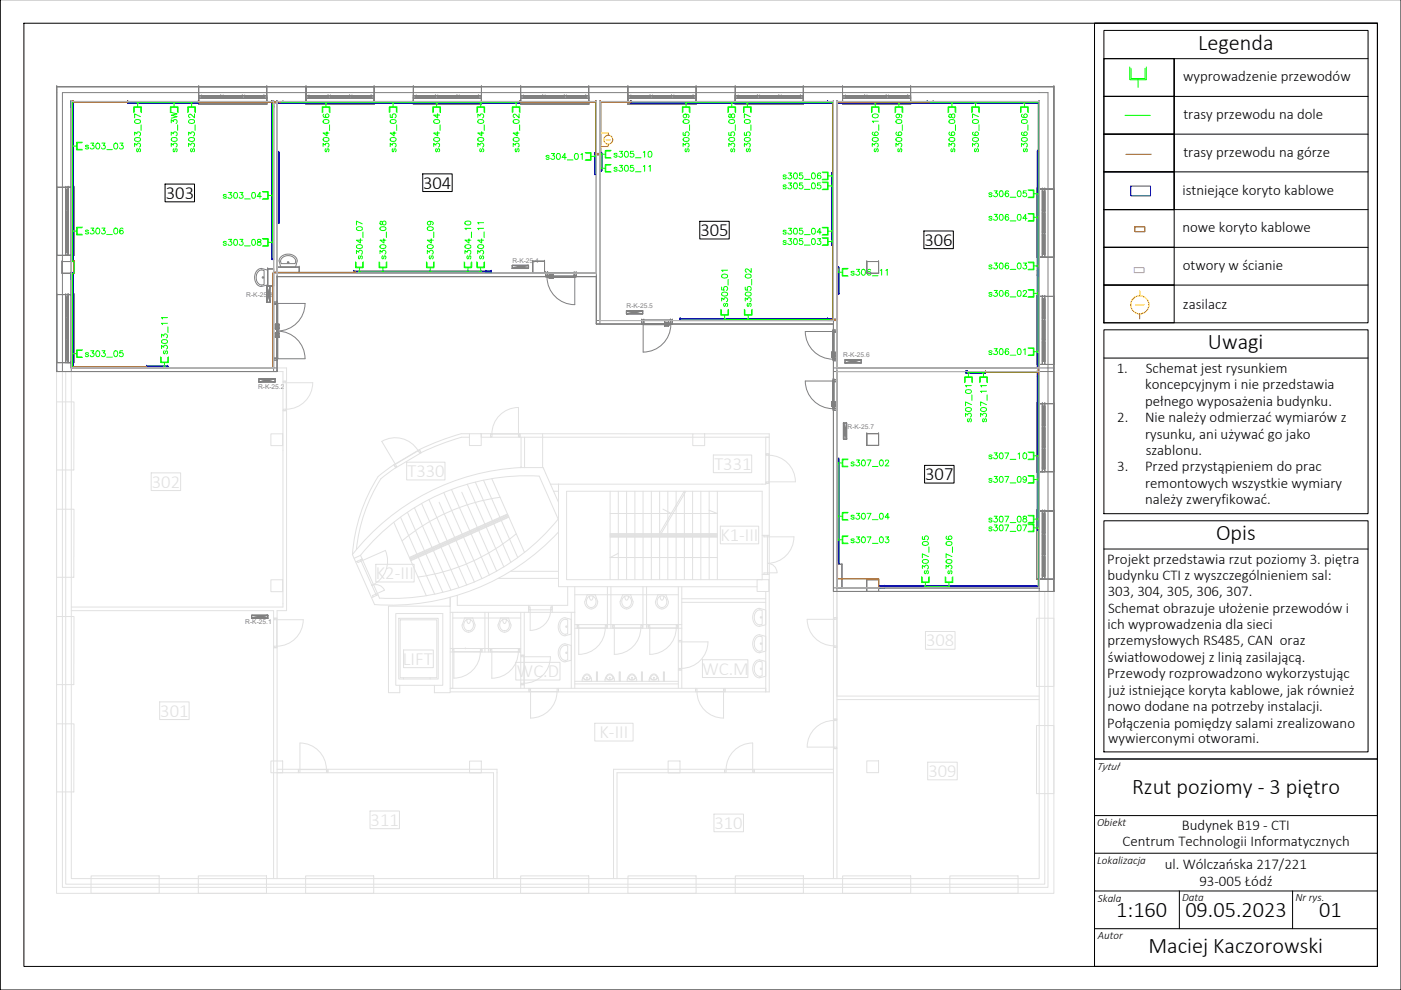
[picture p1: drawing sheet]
<svg xmlns="http://www.w3.org/2000/svg" width="297mm" height="210mm" viewBox="0 0 297 210" stroke-linecap="round" stroke-linejoin="round" font-family="sans-serif">
<defs><g id="words">
<g font-size="4.7">
<text x="254" y="10.6">Legenda</text>
<text x="256.1" y="74">Uwagi</text>
<text x="257.8" y="114.5">Opis</text>
<text x="240" y="168.4">Rzut poziomy - 3 piętro</text>
<text x="236.7" y="194.4">1:160</text>
<text x="251.3" y="194.4">09.05.2023</text>
<text x="279.7" y="194.4">01</text>
<text x="243.5" y="202.1">Maciej Kaczorowski</text>
</g>
<g font-size="4" fill="#0f0">
<text x="17.3" y="32.8">s303_03</text>
<text x="157" y="33.5" transform="rotate(-90 157 33.5)">s305_08</text>
<text x="17.3" y="50.8">s303_06</text>
</g>
<text font-size="4" fill="#00f" x="208.8" y="58.2">s306_03</text>
<g font-size="3.9">
<text x="89.7" y="40">304</text>
<text x="35.2" y="42.2">303</text>
<text x="148.5" y="50">305</text>
<text x="196" y="52.1">306</text>
<text x="196.2" y="101.8">307</text>
</g>
<g font-size="3.2">
<text x="250.9" y="17.2">wyprowadzenie przewodów</text>
<text x="250.9" y="25.2">trasy przewodu na dole</text>
<text x="250.9" y="33.2">trasy przewodu na górze</text>
<text x="250.7" y="41.2">istniejące koryto kablowe</text>
<text x="250.7" y="49.2">nowe koryto kablowe</text>
<text x="250.8" y="57.2">otwory w ścianie</text>
<text x="250.8" y="65.5">zasilacz</text>
<text x="236.8" y="79.1">1.</text>
<text x="242.8" y="82.5">koncepcyjnym i nie przedstawia</text>
<text x="242.9" y="79.1">Schemat jest rysunkiem</text>
<text x="236.9" y="89.5">2.</text>
<text x="242.8" y="89.5">Nie należy odmierzać wymiarów z</text>
<text x="242.8" y="86">pełnego wyposażenia budynku.</text>
<text x="242.8" y="93">rysunku, ani używać go jako</text>
<text x="236.9" y="99.9">3.</text>
<text x="242.8" y="99.9">Przed przystąpieniem do prac</text>
<text x="242.9" y="96.5">szablonu.</text>
<text x="242.8" y="103.4">remontowych wszystkie wymiary</text>
<text x="242.8" y="106.9">należy zweryfikować.</text>
<text x="234.8" y="119.6">Projekt przedstawia rzut poziomy 3. piętra</text>
<text x="234.8" y="123.1">budynku CTI z wyszczególnieniem sal:</text>
<text x="234.9" y="126.4">303, 304, 305, 306, 307.</text>
<text x="234.9" y="129.9">Schemat obrazuje ułożenie przewodów i</text>
<text x="234.8" y="136.8">przemysłowych RS485, CAN oraz</text>
<text x="234.8" y="133.4">ich wyprowadzenia dla sieci</text>
<text x="234.8" y="143.8">Przewody rozprowadzono wykorzystując</text>
<text x="234.9" y="140.3">światłowodowej z linią zasilającą.</text>
<text x="235" y="147.3">już istniejące koryta kablowe, jak również</text>
<text x="234.8" y="154.3">Połączenia pomiędzy salami zrealizowano</text>
<text x="234.8" y="150.8">nowo dodane na potrzeby instalacji.</text>
<text x="235" y="157.6">wywierconymi otworami.</text>
<text x="238" y="179.4">Centrum Technologii Informatycznych</text>
<text x="250.6" y="176">Budynek B19 - CTI</text>
<text x="246.9" y="184.3">ul. Wólczańska 217/221</text>
<text x="254.3" y="187.8">93-005 Łódź</text>
</g>
<g font-size="2.4">
<text x="232.6" y="163.2">Tytuł</text>
<text x="232.6" y="175.2">Obiekt</text>
<text x="232.6" y="183.2">Lokalizacja</text>
<text x="232.8" y="191.2">Skala</text>
<text x="250.6" y="191.1">Data</text>
<text x="274.6" y="191.1">Nr rys.</text>
<text x="232.8" y="199.1">Autor</text>
</g>
<g font-size="1.4" fill="#808080">
<text x="108.6" y="55.7">R-K-25.4</text>
<text x="52.2" y="62.9">R-K-25.3</text>
<text x="132.8" y="65.4">R-K-25.5</text>
<text x="178.8" y="75.7">R-K-25.6</text>
<text x="54.7" y="82.6">R-K-25.2</text>
<text x="179.7" y="90.9">R-K-25.7</text>
<text x="52" y="132.4">R-K-25.1</text>
</g>
</g></defs>
<g fill="none" stroke="#0f0" stroke-width=".21">
<path d="M239.5 14.2v2.7h3.5v-2.7M239.8 14.5v2.2h3v-2.2M241.3 16.9v1.6M15.5 31h.7M28.3 23.9v-1.3h1.7v1.3M28.5 23.8v-1h1.4v1M29.2 21.9v.7M36.1 23.9v-1.3h1.6v1.3M36.2 23.8v-1h1.4v1M36.9 21.9v.7M39.8 23.9v-1.3h1.6v1.3M39.9 23.8v-1h1.4v1"/>
<path d="M40.6 21.9v.7M68.3 23.9v-1.3h1.6v1.3M68.4 23.8v-1h1.4v1M69.1 21.9v.7M82.5 23.9v-1.3h1.7v1.3M82.7 23.8v-1h1.3v1M83.3 21.9v.7M91.8 23.9v-1.3h1.6v1.3M91.9 23.8v-1h1.4v1M92.6 21.9v.7M101.1 23.9v-1.3h1.7v1.3M101.2 23.8v-1h1.4v1"/>
<path d="M101.9 21.9v.7M108.6 23.9v-1.3h1.6v1.3M108.7 23.8v-1h1.4v1M109.4 21.9v.7M124.1 32.4h1.2v1.6h-1.2M124.2 32.5h1v1.4h-1M125.3 33.2h.8M127.6 35.7h.7M127.6 32.7h.7M129.4 35h-1v1.4h1M129.4 32h-1v1.4h1M129.6 34.9h-1.3v1.6h1.3"/>
<path d="M129.6 31.9h-1.3v1.6h1.3M144.7 23.9v-1.3h1.6v1.3M144.8 23.8v-1h1.3v1M145.5 21.9v.7M157.6 23.9v-1.3h1.7v1.3M157.8 23.8v-1h1.3v1M158.5 21.9v.7M174.3 36.5h1.3v1.6h-1.3M174.3 38.6h1.3v1.6h-1.3M174.4 36.6h1.1v1.4h-1.1M174.4 38.7h1.1v1.4h-1.1M175.6 37.3h.7"/>
<path d="M175.6 39.4h.7M184.8 23.9v-1.3h1.6v1.3M184.9 23.8v-1h1.4v1M185.6 21.9v.7M189.8 23.9v-1.3h1.6v1.3M189.9 23.8v-1h1.4v1M190.6 21.9v.7M201 23.9v-1.3h1.6v1.3M201.1 23.8v-1h1.4v1M201.8 21.9v.7M206 23.9v-1.3h1.6v1.3M206.1 23.8v-1h1.4v1"/>
<path d="M206.8 21.9v.7M216.4 23.9v-1.3h1.6v1.3M216.5 23.8v-1h1.4v1M217.2 21.9v.7M15.5 49h.7M55.6 50.6h1.3v1.6h-1.3M55.6 40.6h1.3v1.6h-1.3M55.8 50.7h1v1.4h-1M55.8 40.7h1v1.4h-1M56.9 51.4h.7M56.9 41.4h.7M75.4 55.5v1.3h1.6v-1.3"/>
<path d="M75.5 55.6v1h1.4v-1M76.2 56.8v.7M80.4 55.5v1.3h1.6v-1.3M80.5 55.6v1h1.4v-1M81.2 56.8v.7M90.4 55.5v1.3h1.6v-1.3M90.5 55.6v1h1.4v-1M91.2 56.8v.7M98.4 55.5v1.3h1.6v-1.3M98.5 55.6v1h1.4v-1M99.2 56.8v.7M101.1 55.5v1.3h1.6v-1.3"/>
<path d="M101.2 55.6v1h1.4v-1M101.9 56.8v.7M174.3 48.2h1.3v1.6h-1.3M174.3 50.4h1.3v1.6h-1.3M174.4 48.3h1.1v1.4h-1.1M174.4 50.5h1.1v1.4h-1.1M175.6 49h.7M175.6 51.2h.7M177.8 57.7h.8M179.7 57h-1v1.4h1M179.8 56.9h-1.2v1.6h1.2M218 40.3h1.2v1.6h-1.2"/>
<path d="M218 45.3h1.2v1.6h-1.2M218.1 40.4h1v1.4h-1M218.1 45.4h1v1.4h-1M219.2 41.1h.7M219.2 46.1h.7M15.5 75h.7M17.4 74.3h-1v1.4h1M17.5 74.2h-1.3v1.6h1.3M34.1 75.6v1.3h1.6v-1.3M34.2 75.8v1h1.4v-1M34.9 76.9v.8M152.8 65.6v1.2h1.6v-1.2"/>
<path d="M153 65.7v1h1.3v-1M153.6 66.8v.8M157.8 65.6v1.2h1.7v-1.2M158 65.7v1h1.3v-1M158.6 66.8v.8M205.3 79.2v.7M208.5 79.2v.7M218 61.4h1.2v1.6h-1.2M218 73.8h1.2v1.6h-1.2M218.1 61.5h1v1.4h-1M218.1 73.9h1v1.3h-1M219.2 62.2h.7"/>
<path d="M219.2 74.6h.7M177.8 98.2h.8M179.7 97.5h-1v1.3h1M179.8 97.3h-1.2v1.7h1.2M204.5 81.1v-1.2h1.6v1.2M204.6 81v-1h1.4v1M207.7 81.1v-1.2h1.6v1.2M207.8 81v-1h1.4v1M218 95.8h1.2v1.7h-1.2M218.1 96h1v1.3h-1M219.2 96.6h.7M177.8 109.4h.8"/>
<path d="M177.8 114.4h.8M179.7 108.8h-1v1.3h1M179.7 113.8h-1v1.3h1M179.8 108.6h-1.2v1.7h1.2M179.8 113.6h-1.2v1.7h1.2M218 100.8h1.2v1.7h-1.2M218 109.3h1.2v1.6h-1.2M218 111.1h1.2v1.6h-1.2M218.1 101h1v1.3h-1M218.1 109.4h1v1.4h-1M218.1 111.2h1v1.4h-1M219.2 101.7h.7"/>
<path d="M219.2 110.1h.7M219.2 111.9h.7M195.4 122.3v1.2h1.6v-1.2M195.5 122.4v1h1.4v-1M196.2 123.5v.8M200.4 122.3v1.2h1.6v-1.2M200.5 122.4v1h1.4v-1M201.2 123.5v.8"/>
</g>
<!-- layer: NOTATKI -->
<g fill="none" stroke="#808080" stroke-width=".25">
<path d="M108.6 56.3h3.4v.6h-3.4zM108.6 56.3h3.4a4.8 4.8 0 0 1-3.4 0zM108.6 56.9a4.8 4.8 0 0 1 3.4 0zM108.6 56.9l3.4-.6v.6zM108.6 56.3h3.4l-3.3 .6zM56.6 60.6h.6v3.5h-.4a.33 .33 0 0 1-.3-.2 .33 .33 0 0 1 .1-.4zM56.6 60.6a4.8 4.8 0 0 1 0 3.5zM56.6 60.6h.6v3.5zM56.6 60.6l.6 3.4-.4 .1a.25 .25 0 0 1-.3-.1 .25 .25 0 0 1 .1-.3zM57.2 60.6v3.4a4.7 4.7 0 0 1 0-3.4zM132.8 65.9h3.5v.6h-3.5zM132.8 65.9h3.5a4.8 4.8 0 0 1-3.5 0z"/>
<path d="M132.8 66.5a4.7 4.7 0 0 1 3.5 0zM132.8 66.5l3.5-.6v.6zM132.8 65.9h3.5l-3.5 .6zM179.2 76.3h3.4v.6h-3.4zM179.2 76.3h3.4a4.8 4.8 0 0 1-3.4 0zM179.2 76.9a4.7 4.7 0 0 1 3.4 0zM179.2 76.9l3.4-.6v.6zM179.2 76.3h3.4l-3.4 .6zM54.9 80.3h3.4v.7h-3.4zM54.9 80.3h3.4a4.7 4.7 0 0 1-3.4 0zM54.9 81a4.8 4.8 0 0 1 3.4 0zM54.9 81l3.4-.7v.7z"/>
<path d="M54.9 80.3h3.4l-3.3 .7zM178.8 89.7h.7v3.4h-.5a.31 .31 0 0 1-.2-.2 .31 .31 0 0 1 0-.3zM178.8 89.7a4.8 4.8 0 0 1 0 3.4zM178.8 89.7h.7v3.4zM178.8 89.7l.7 3.4h-.7zM179.5 89.7v3.3a4.6 4.6 0 0 1 0-3.3zM53.3 130.5h3.5v.6h-3.5zM53.3 130.5h3.5a4.7 4.7 0 0 1-3.5 0zM53.3 131.1a4.8 4.8 0 0 1 3.5 0zM53.3 131.1l3.5-.6v.6zM53.3 130.5h3.5l-3.4 .6z"/>
</g>
<path d="M58.7 57.9h67.7M58.7 58.6h67.7M121.8 57.9v.7M15.1 78.8v-57.3h42.9v57.3M15.1 78h43.6M126.4 68h50.3M127.2 68.7v-47.2h49.5v103.9h46.7v-107h-211.4v60.4h.6M176.7 68.7h-50.3v-47.2h-67.7v57.3h-45.5v-59.2h209v105.8M176.7 78h46.7M176.7 78.8h46.7M176.7 124.6h43.6M177.4 125.4v-103.9h42.9v103.9" fill="none" stroke="#808080" stroke-width=".21"/>
<g fill="none" stroke="#00f" stroke-width=".21">
<path d="M15.1 22.8h.4v32.6h-.4zM15.1 21.5l.4 1.3M15.5 21.5l-.4 1.3h.4v-1.3h-.4v1.3M27.1 21.5h15v.4h-15zM57.6 22.8h.4v32.2h-.4zM57.6 21.5l.4 1.3M58 21.5l-.4 1.3h.4v-1.3h-.4v1.3M58.7 21.5l1.3 .4v-.4h-1.3v.4h1.3M58.7 32.3h.4v15h-.4zM60 21.5h50.2v.4h-50.2zM60 21.5l-1.3 .4M126.3 32.5l.1 .3"/>
<path d="M126.4 32.5v.3h-.1v-.3h.1h-.3v4.5h.3v-4.5l-.1 .3M127.2 32.5h.4v3.7h-.4zM127.2 35.9l.1 .3M127.3 35.9l-.1 .3v-.3h.1v.3h-.1M175.5 21.5l1.2 .4v-.4h-1.2v.4h1.2M176.3 36.8h.4v15.2h-.4zM176.7 21.5l-1.2 .4h-41.7v-.4h41.7v.4M177.4 21.5h42.9v.4h-42.9zM196.6 21.5l1.2 .4v-.4h-1.2v.4h1.2M197.8 21.5l-1.2 .4M219.9 32h.4v46h-.4zM239.7 39.4h4.2v2.1h-4.2z"/>
<path d="M15.1 57.9l.4 1.3h-.4v18.8h.4v-18.8M15.5 57.9l-.4 1.3h.4v-1.3h-.4v1.3M102.9 57.5l1.3 .4v-.4h-1.3v.4h1.3M104.2 57.5l-1.3 .4h-27.9v-.4h27.9v.4M177.4 56.7h.4v5.7h-.4zM31.1 77.7h4.5v.3h-4.5zM35.2 77.9l.4 .1h-.4v-.1h.4v.1M35.6 77.9l-.4 .1M144.2 67.6h31.3v.4h-31.3zM175.5 67.6l1.2 .4v-.4h-1.2v.4h1.2M176.7 67.6l-1.2 .4M204.8 78.8h4.1v.4h-4.1z"/>
<path d="M204.8 78.8v.1h.3v-.1h-.3l.3 .1M205.1 78.8l-.3 .1M219.9 78.8l.4 1.2h-.4v32.5h.4v-32.5M220.2 77.7l.1 .3M220.3 77.7l-.1 .3v-.3h.1v.3h-.1M220.3 78.8l-.4 1.2h.4v-1.2h-.4v1.2M177.4 97.3h.4v22.3h-.4zM186.3 124.3l1.2 .3v-.3h-1.2v.3h1.2M187.5 124.3v.3h32.8v-.3h-32.8l-1.2 .3"/>
</g>
<!-- layer: dzwi - futryna -->
<g fill="none" stroke="#808080" stroke-width=".21">
<path d="M115.7 57.8h.4v.9h-.4l.3-.1v-.7zM115.7 57.8l6.5 .1M115.7 58.6h.1M115.7 58.7h.1M115.7 57.9h.1M115.7 57.8h.1M115.7 58.6v.1M115.7 57.8h6.5M115.7 58.6h6.5M115.7 58.7h6.5M116 58.6h.1M116 57.9h.1"/>
<path d="M116 57.9v.7M116 57.9h5.8M116.1 58.7h.1M116.1 57.8h.1M116.1 57.8v.9M121.7 57.8h.5l-.4 .1v.7l.4 .1h-.5zM121.7 58.7h.1M121.7 57.8h.1M121.7 57.8v.9M121.8 58.6h.1M121.8 57.9h.1M121.8 57.9v.7"/>
<path d="M122.2 58.6h.1M122.2 57.9h.1M122.2 57.8h.1M122.2 58.7h.1M122.2 57.8v.1M122.2 58.6v.1M57.9 75.9h.9v.5l-.1-.4h-.7l-.1 .4zM57.9 76.4h.1M57.9 64l.1 .4h.7l.1-.4v.5h-.9zM57.9 75.9h.1M57.9 64.5h.1M57.9 64h.1"/>
<path d="M57.9 75.9h.9M57.9 64v12.4M57.9 64.5h.9M58 64.4h.1M58 76h.1M58 76.4h.1M58 64h.1M58 64v12.4M58.7 64.4h-.7v11.6h.7M58.7 76h.1M58.7 76.4h.1M58.7 64.4h.1"/>
<path d="M58.7 64h.1M58.7 64v12.4M58.8 75.9h.1M58.8 76.4h.1M58.8 64.5h.1M58.8 64h.1M58.8 64v12.4M136.1 67.9h.4v.8h-.4l.3-.1v-.6zM136.1 68.6h.1M136.1 68h.1M136.1 67.9h.1M136.1 68.7h.1"/>
<path d="M136.1 67.9v.1M136.1 68.6v.1M136.1 67.9h6.5M136.1 68.6h6.5M136.1 68.7h6.5M136.4 68.6h.1M136.4 68h.1M136.4 68v.6M136.4 68h5.8M136.5 68.7h.1M136.5 67.9h.1M136.5 67.9v.8"/>
<path d="M142.1 67.9h.5l-.4 .1v.6l.4 .1h-.5zM142.1 68.7h.1M142.1 67.9h.1M142.1 67.9v.8M142.2 68.6h.1M142.2 68h.1M142.2 68v.6M142.6 67.9l-6.5 .1M142.6 68.6h.1M142.6 68.7h.1M142.6 68h.1M142.6 67.9h.1"/>
<path d="M142.6 68.6v.1M176.7 70l.1 .3h.6l.2-.3v.4h-.9zM176.7 76h.9v.5l-.2-.3h-.6l-.1 .3zM176.7 76h.1M176.7 70.4h.1M176.7 76.5h.1M176.7 70h.1M176.7 76h.9M176.7 70.4h.9M176.7 70v6.5M176.8 76.2h.1M176.8 70h.1"/>
<path d="M176.8 70.3h.1M176.8 76.5h.1M176.8 76.2h.6M176.8 70.3h.6M176.8 70v6.5M177.4 70l.2 6.5M177.4 76.2h.1M177.4 70.3h.1M177.4 70h.1M177.4 76.5h.1M177.4 70h.2M177.4 70.3v5.9"/>
<path d="M177.6 76h.1M177.6 70.4h.1M177.6 70h.1M177.6 76.5h.1M177.6 70v6.5M176.7 80.5l.1 .3h.6l.2-.3v.4h-.9zM176.7 86.5h.9v.5l-.2-.4h-.6l-.1 .4zM176.7 86.5h.1M176.7 80.9h.1M176.7 87h.1M176.7 80.5h.1M176.7 80.5v6.5"/>
<path d="M176.7 86.5h.9M176.7 80.9h.9M176.8 86.6h.1M176.8 80.5h.1M176.8 80.8h.1M176.8 87h.1M176.8 80.5v6.5M176.8 86.6h.6M176.8 80.8h.6M177.4 80.5l.2 6.5M177.4 86.6h.1M177.4 80.8h.1"/>
<path d="M177.4 80.5h.1M177.4 87h.1M177.4 80.8v5.8M177.4 80.5h.2M177.6 86.5h.1M177.6 80.9h.1M177.6 80.5h.1M177.6 87h.1M177.6 80.5v6.5"/>
</g>
<!-- layer: dzwi -->
<g fill="none" stroke="#808080" stroke-width=".21">
<path d="M116 58.7h.1M116 58.8h.1M116.1 58.6h.1M116.1 58.7h.1M121.7 58.6h-5.6l-.1 .2h5.8l-.1-.1M121.7 58.6h.1M121.7 58.7h.1M121.8 58.8h.1M121.8 58.7h.1M58.7 64.5v5.7h.2M58.7 70.2h.1M58.7 64.5h.1h-.1"/>
<path d="M58.7 64.5h.1M58.7 70.2h.2h-.2v5.7M58.7 75.9h.1M58.7 70.2v5.7M58.8 64.5l.1-.1v5.8M58.8 64.4h.1M58.8 64.5h.1M58.8 76h.1M58.8 75.9h.1M58.8 64.4v.1M58.9 70.2h.1M58.9 64.4h.1"/>
<path d="M58.9 70.2v5.8l-.2-.1M58.9 76h.1M58.9 64.4v5.8M136.4 68.8h.1M136.4 68.7h.1M136.5 68.6h5.6l.1 .2h-5.8l.1-.2v.1M136.5 68.6h5.6l.1 .2h-5.8l.1-.1M136.5 68.6h.1M136.5 68.7h.1M142.1 68.6h.1M142.1 68.7h.1M142.2 68.7h.1"/>
<path d="M142.2 68.8h.1M176.6 76.2h.1M176.6 70.3h.1M176.7 70.4h.1l-.2-.1v5.9l.2-.2v-5.6M176.7 70.4l-.1-.1v5.9l.2-.2v-5.6M176.7 76h.1M176.7 76.2h.1M176.7 70.3h.1M176.7 70.4h.1M176.8 76h.1M176.8 70.4h.1M176.6 86.6h.1"/>
<path d="M176.6 80.8h.1M176.7 80.9h.1l-.2-.1v5.8l.2-.1v-5.6M176.7 80.9l-.1-.1v5.8l.2-.1v-5.6M176.7 86.5h.1M176.7 86.6h.1M176.7 80.8h.1M176.7 80.9h.1M176.8 86.5h.1M176.8 80.9h.1"/>
</g>
<g fill="none" stroke="#808080" stroke-width=".21">
<path d="M116.4 58.8h.2zM116.4 58.8h.1M116.4 58.6h.2zM116.4 58.5h.2zM116.4 58.5h.1M116.4 58.5v.1M116.5 59h.1M116.5 58.8h.1M116.5 59h.9zM116.5 58.3h.1M116.5 58.5h.1M116.5 58.3v.2"/>
<path d="M116.5 58.8v.2M116.5 59h.8M116.5 58.3h.8M116.6 58.5v.1M116.6 58.8h.1M117.3 59h-.8M117.3 59h.1M117.3 58.3h-.8M117.3 58.3h-.8h.8M117.3 58.3h.1M117.4 58.3h.1M117.4 59h.1"/>
<path d="M121.8 58.7h.1M58.4 70.7v.8M58.4 70.7h.1M58.4 71.5v-.8v.8M58.4 71.5h.1M58.4 69.7h.1M58.4 68.9h.1M58.4 70.7h.2M58.4 71.6h.1M58.4 69.7h.2M58.4 68.9v.8M58.4 68.9v.8z"/>
<path d="M58.6 70.6v.2zM58.6 70.6h.1M58.6 70.7h.1M58.6 69.6v.2zM58.6 69.8h.1M58.6 69.7h.1M58.6 70.8h.1M58.6 69.6h.1M58.7 70.6v.2zM58.7 69.6v.2zM58.8 76h.1M58.8 64.4h.1"/>
<path d="M58.9 70.6v.2zM58.9 69.6v.2zM58.9 70.6h.1M58.9 70.8h.1M58.9 69.8h.1M58.9 69.6h.1M58.9 70.7h.1M58.9 69.7h.1M58.9 70.7h.2M58.9 69.7h.2M59.1 70.7h.1M59.1 70.7v.8"/>
<path d="M59.1 70.7v.9zM59.1 71.5h.1M59.1 69.7h.1M59.1 68.9v.8M59.1 68.9v.8v-.8M59.1 68.9h.1M59.1 71.6h.1M136.4 68.8h.1M140.9 69.1h.9zM140.9 68.3v.1M140.9 69.1h.1M140.9 69.1h.8"/>
<path d="M140.9 68.3l.8 .1M140.9 68.3l.9 .1h-.9M140.9 68.4h.1M140.9 68.3h.1M141.6 68.8h.2zM141.6 68.9h.2zM141.6 68.6h.2zM141.6 68.6h.1M141.6 68.8v.1M141.7 69.1h.1M141.7 68.9h.1M141.7 68.4h.1"/>
<path d="M141.7 68.6h.1M141.7 68.4v.2M141.7 68.9v.2M141.7 68.3l-.8 .1M141.7 68.3v.1M141.7 68.3h.1M141.8 68.3v.3M141.8 68.9v.2M141.8 68.9h.1M141.8 68.6h.1M141.8 68.8v.1M176.3 75.6h.1"/>
<path d="M176.3 74.8h.1M176.3 75.7h.2M176.3 74.8v.8M176.3 74.8v.9zM176.3 75.6h.2M176.5 75.5v.3zM176.5 75.8h.1M176.5 75.6h.1M176.5 75.5h.1M176.6 75.5v.3zM176.6 70.3h.1M176.8 75.5v.3z"/>
<path d="M176.8 75.8h.1M176.8 75.5h.1M176.9 75.5v.3zM176.9 75.8h.1M176.9 75.6h.1M176.9 75.7h.2M177 75.6h.1M177 74.8l.1 .8M177 74.8v.9l.1-.9M177 74.8h.1M177.1 74.8l-.1 .8M177.1 75.6h.1"/>
<path d="M177.1 74.8h.1M176.3 86.1h.1M176.3 85.3h.1M176.3 86.2h.2M176.3 85.3v.8M176.3 85.3v.9zM176.3 86.1h.2M176.5 86v.3zM176.5 86.3h.1M176.5 86.1h.1M176.5 86h.1M176.6 86v.3z"/>
<path d="M176.6 80.8h.1M176.8 86v.3zM176.8 86.3h.1M176.8 86h.1M176.9 86v.3zM176.9 86.3h.1M176.9 86.1h.1M176.9 86.2h.2M177 86.1h.1M177 85.3l.1 .8M177 85.3v.9l.1-.9M177 85.3h.1"/>
<path d="M177.1 85.3l-.1 .8M177.1 86.1h.1M177.1 85.3h.1"/>
<circle cx="121.9" cy="58.7" r=".05"/>
<circle cx="58.8" cy="76.1" r=".05"/>
<circle cx="58.8" cy="64.3" r=".05"/>
<circle cx="136.4" cy="68.8" r=".05"/>
<circle cx="176.6" cy="70.3" r=".05"/>
<circle cx="176.6" cy="80.8" r=".05"/>
</g>
<path d="M116 58.7h5.9v5.9a5.9 5.9 0 0 1-5.9-5.9zM58.8 64.3h5.9M58.8 76.1h5.9M64.7 64.3a5.9 5.9 0 0 1-5.9 5.9 5.9 5.9 0 0 1 5.9 5.9M142.2 68.8a5.9 5.9 0 0 1-5.8 5.8M142.2 68.8h-5.8v5.9M170.7 70.3h5.9v5.9a5.9 5.9 0 0 1-5.9-5.9zM170.7 80.8h5.9v5.8a5.9 5.9 0 0 1-5.9-5.8z" fill="none" stroke="#808080" stroke-width=".21"/>
<!-- layer: okna - rama -->
<g fill="none" stroke="#808080" stroke-width=".21">
<path d="M13.9 39.7v14.4v-14.4h.5M13.9 39.7h.1M13.9 39.7h.5M14.4 39.7h.1M42.1 20.3v.5v-.5M42.1 20.8h14.5h-14.5M42.1 20.3h.1M42.1 20.8h.1M42.7 20.3v.5v-.5M42.7 20.3h4.1h-4.1M42.7 20.8h4.1h-4.1M42.7 20.8h.1"/>
<path d="M42.7 20.3h.1M46.8 20.3h.1M46.8 20.8h.1M46.8 20.3v.5M47.3 20.3v.5v-.5M47.3 20.3h4.1h-4.1M47.3 20.8h4.1h-4.1M47.3 20.8h.1M47.3 20.3h.1M51.4 20.3h.1M51.4 20.8h.1M51.4 20.3v.5"/>
<path d="M51.9 20.3v.5v-.5M51.9 20.3h4.1h-4.1M51.9 20.8h4.1h-4.1M51.9 20.8h.1M51.9 20.3h.1M56 20.3h.1M56 20.8h.1M56 20.3v.5M56.6 20.3h-14.5h14.5v.5M56.6 20.3h.1M56.6 20.8h.1M56.6 20.3v.5"/>
<path d="M64.9 20.3v.5v-.5M64.9 20.8h14.4h-14.4M64.9 20.3h.1M64.9 20.8h.1M65.5 20.3v.5v-.5M65.5 20.3h4.1h-4.1M65.5 20.8h4.1h-4.1M65.5 20.8h.1M65.5 20.3h.1M69.6 20.3h.1M69.6 20.8h.1M69.6 20.3v.5"/>
<path d="M70.1 20.3v.5v-.5M70.1 20.3h4h-4M70.1 20.8h4h-4M70.1 20.8h.1M70.1 20.3h.1M74.1 20.3h.1M74.1 20.8h.1M74.1 20.3v.5M74.6 20.3v.5v-.5M74.6 20.3h4.1h-4.1M74.6 20.8h4.1h-4.1M74.6 20.8h.1"/>
<path d="M74.6 20.3h.1M78.7 20.3h.1M78.7 20.8h.1M78.7 20.3v.5M79.3 20.3h-14.4h14.4v.5M79.3 20.3h.1M79.3 20.8h.1M79.3 20.3v.5M87.6 20.3v.5v-.5M87.6 20.8h14.5h-14.5M87.6 20.3h.1M87.6 20.8h.1"/>
<path d="M88.3 20.3v.5v-.5M88.3 20.3h4h-4M88.3 20.8h4h-4M88.3 20.8h.1M88.3 20.3h.1M92.3 20.3h.1M92.3 20.8h.1M92.3 20.3v.5M92.8 20.3v.5v-.5M92.8 20.3h4.1h-4.1M92.8 20.8h4.1h-4.1M92.8 20.8h.1"/>
<path d="M92.8 20.3h.1M96.9 20.3h.1M96.9 20.8h.1M96.9 20.3v.5M97.4 20.3v.5v-.5M97.4 20.3h4h-4M97.4 20.8h4h-4M97.4 20.8h.1M97.4 20.3h.1M101.4 20.3h.1M101.4 20.8h.1M101.4 20.3v.5"/>
<path d="M102.1 20.3h-14.5h14.5v.5M102.1 20.3h.1M102.1 20.8h.1M102.1 20.3v.5M110.4 20.3v.5v-.5M110.4 20.8h14.4h-14.4M110.4 20.3h.1M110.4 20.8h.1M111 20.3v.5v-.5M111 20.3h4.1h-4.1M111 20.8h4.1h-4.1M111 20.8h.1"/>
<path d="M111 20.3h.1M115.1 20.3h.1M115.1 20.8h.1M115.1 20.3v.5M115.6 20.3v.5v-.5M115.6 20.3h4h-4M115.6 20.8h4h-4M115.6 20.8h.1M115.6 20.3h.1M119.6 20.3h.1M119.6 20.8h.1M119.6 20.3v.5"/>
<path d="M120.1 20.3v.5v-.5M120.1 20.3h4.1h-4.1M120.1 20.8h4.1h-4.1M120.1 20.8h.1M120.1 20.3h.1M124.2 20.3h.1M124.2 20.8h.1M124.2 20.3v.5M124.8 20.3h-14.4h14.4v.5M124.8 20.3h.1M124.8 20.8h.1M124.8 20.3v.5"/>
<path d="M133.1 20.3v.5v-.5M133.1 20.8h14.5h-14.5M133.1 20.3h.1M133.1 20.8h.1M133.8 20.3v.5v-.5M133.8 20.3h4h-4M133.8 20.8h4h-4M133.8 20.8h.1M133.8 20.3h.1M137.8 20.3h.1M137.8 20.8h.1M137.8 20.3v.5"/>
<path d="M138.3 20.3v.5v-.5M138.3 20.3h4.1h-4.1M138.3 20.8h4.1h-4.1M138.3 20.8h.1M138.3 20.3h.1M142.4 20.3h.1M142.4 20.8h.1M142.4 20.3v.5M142.9 20.3v.5v-.5M142.9 20.3h4h-4M142.9 20.8h4h-4M142.9 20.8h.1"/>
<path d="M142.9 20.3h.1M146.9 20.3h.1M146.9 20.8h.1M146.9 20.3v.5M147.6 20.3h-14.5h14.5v.5M147.6 20.3h.1M147.6 20.8h.1M147.6 20.3v.5M155.9 20.3v.5v-.5M155.9 20.8h14.4h-14.4M155.9 20.3h.1M155.9 20.8h.1"/>
<path d="M156.5 20.3v.5v-.5M156.5 20.3h4.1h-4.1M156.5 20.8h4.1h-4.1M156.5 20.8h.1M156.5 20.3h.1M160.6 20.3h.1M160.6 20.8h.1M160.6 20.3v.5M161.1 20.3v.5v-.5M161.1 20.3h4h-4M161.1 20.8h4h-4M161.1 20.8h.1"/>
<path d="M161.1 20.3h.1M165.1 20.3h.1M165.1 20.8h.1M165.1 20.3v.5M165.6 20.3v.5v-.5M165.6 20.3h4.1h-4.1M165.6 20.8h4.1h-4.1M165.6 20.8h.1M165.6 20.3h.1M169.7 20.3h.1M169.7 20.8h.1M169.7 20.3v.5"/>
<path d="M170.3 20.3h-14.4h14.4v.5M170.3 20.3h.1M170.3 20.8h.1M170.3 20.3v.5M178.6 20.3v.5v-.5M178.6 20.8h14.5h-14.5M178.6 20.3h.1M178.6 20.8h.1M179.3 20.3v.5v-.5M179.3 20.3h4h-4M179.3 20.8h4h-4M179.3 20.8h.1"/>
<path d="M179.3 20.3h.1M183.3 20.3h.1M183.3 20.8h.1M183.3 20.3v.5M183.8 20.3v.5v-.5M183.8 20.3h4.1h-4.1M183.8 20.8h4.1h-4.1M183.8 20.8h.1M183.8 20.3h.1M187.9 20.3h.1M187.9 20.8h.1M187.9 20.3v.5"/>
<path d="M188.4 20.3v.5v-.5M188.4 20.3h4.1h-4.1M188.4 20.8h4.1h-4.1M188.4 20.8h.1M188.4 20.3h.1M192.5 20.3h.1M192.5 20.8h.1M192.5 20.3v.5M193.1 20.3h-14.5h14.5v.5M193.1 20.3h.1M193.1 20.8h.1M193.1 20.3v.5"/>
<path d="M13.9 49h.5h-.5M13.9 53.5h.5h-.5M13.9 44.4h.5h-.5M13.9 54.1h.5h-.5M13.9 49v-4.1v4.1M13.9 53.5v-4v4M13.9 44.4v-4.1v4.1M13.9 44.9h.1M13.9 49h.1M13.9 49.5h.1M13.9 53.5h.1M13.9 40.3h.1"/>
<path d="M13.9 44.4h.1M13.9 54.1h.1M13.9 44.9h.5M13.9 49.5h.5M13.9 40.3h.5M14.4 49v-4.1v4.1M14.4 53.5v-4v4M14.4 44.4v-4.1v4.1M14.4 54.1v-14.4v14.4M14.4 44.9h.1M14.4 49h.1M14.4 49.5h.1"/>
<path d="M14.4 53.5h.1M14.4 40.3h.1M14.4 44.4h.1M14.4 54.1h.1M221 54.5h.5v-14.4v14.4M221 45.3v4v-4M221 40.7v4.1v-4.1M221 49.8v4.1v-4.1M221 40.1v14.4v-14.4M221 49.3h.1M221 45.3h.1M221 44.8h.1"/>
<path d="M221 40.7h.1M221 53.9h.1M221 49.8h.1M221 40.1h.1M221 54.5h.1M221 49.3h.5M221 44.8h.5M221 53.9h.5M221 54.5h.5M221.5 45.3h-.5h.5M221.5 40.7h-.5h.5M221.5 49.8h-.5h.5"/>
<path d="M221.5 40.1h-.5h.5M221.5 45.3v4v-4M221.5 40.7v4.1v-4.1M221.5 49.8v4.1v-4.1M221.5 49.3h.1M221.5 45.3h.1M221.5 44.8h.1M221.5 40.7h.1M221.5 53.9h.1M221.5 49.8h.1M221.5 40.1h.1M221.5 54.5h.1"/>
<path d="M13.9 71.7h.5h-.5M13.9 76.3h.5h-.5M13.9 67.2h.5h-.5M13.9 76.9h.5h-.5M13.9 71.7v-4.1v4.1M13.9 76.3v-4.1v4.1M13.9 67.2v-4.1v4.1M13.9 62.5v14.4v-14.4h.5M13.9 67.6h.1M13.9 71.7h.1M13.9 72.2h.1M13.9 76.3h.1"/>
<path d="M13.9 63.1h.1M13.9 67.2h.1M13.9 76.9h.1M13.9 62.5h.1M13.9 67.6h.5M13.9 72.2h.5M13.9 63.1h.5M13.9 62.5h.5M14.4 71.7v-4.1v4.1M14.4 76.3v-4.1v4.1M14.4 67.2v-4.1v4.1M14.4 76.9v-14.4v14.4"/>
<path d="M14.4 67.6h.1M14.4 71.7h.1M14.4 72.2h.1M14.4 76.3h.1M14.4 63.1h.1M14.4 67.2h.1M14.4 76.9h.1M14.4 62.5h.1M221 77.3h.5v-14.5v14.5M221 68v4.1v-4.1M221 63.5v4v-4M221 72.6v4v-4"/>
<path d="M221 62.8v14.5v-14.5M221 72.1h.1M221 68h.1M221 67.5h.1M221 63.5h.1M221 76.6h.1M221 72.6h.1M221 62.8h.1M221 77.3h.1M221 72.1h.5M221 67.5h.5M221 76.6h.5"/>
<path d="M221 77.3h.5M221.5 68h-.5h.5M221.5 63.5h-.5h.5M221.5 72.6h-.5h.5M221.5 62.8h-.5h.5M221.5 68v4.1v-4.1M221.5 63.5v4v-4M221.5 72.6v4v-4M221.5 72.1h.1M221.5 68h.1M221.5 67.5h.1M221.5 63.5h.1"/>
<path d="M221.5 76.6h.1M221.5 72.6h.1M221.5 62.8h.1M221.5 77.3h.1M221 90.8v4v-4M221 86.2v4.1v-4.1M221 95.3v4.1v-4.1M221 85.6v14.4v-14.4M221 94.8h.1M221 90.8h.1M221 90.3h.1M221 86.2h.1"/>
<path d="M221 99.4h.1M221 95.3h.1M221 85.6h.1M221 94.8h.5M221 90.3h.5M221 99.4h.5M221.5 90.8h-.5h.5M221.5 86.2h-.5h.5M221.5 95.3h-.5h.5M221.5 85.6h-.5h.5M221.5 90.8v4v-4M221.5 86.2v4.1v-4.1"/>
<path d="M221.5 95.3v4.1v-4.1M221.5 94.8h.1M221.5 90.8h.1M221.5 90.3h.1M221.5 86.2h.1M221.5 99.4h.1M221.5 95.3h.1M221.5 85.6h.1M221 100h.5v-14.4v14.4M221 100h.1M221 113.5v4.1v-4.1M221 109v4v-4"/>
<path d="M221 118.1v4v-4M221 108.3v14.5v-14.5M221 117.6h.1M221 113.5h.1M221 113h.1M221 109h.1M221 118.1h.1M221 108.3h.1M221 100h.5M221 117.6h.5M221 113h.5M221.5 100h.1"/>
<path d="M221.5 113.5h-.5h.5M221.5 109h-.5h.5M221.5 118.1h-.5h.5M221.5 108.3h-.5h.5M221.5 113.5v4.1v-4.1M221.5 109v4v-4M221.5 118.1v4v-4M221.5 117.6h.1M221.5 113.5h.1M221.5 113h.1M221.5 109h.1M221.5 118.1h.1"/>
<path d="M221.5 108.3h.1M221 122.8h.5v-14.5v14.5M221 122.1h.1M221 122.8h.1M221 122.1h.5M221 122.8h.5M221.5 122.1h.1M221.5 122.8h.1"/>
</g>
<!-- layer: okna - szyba -->
<g fill="none" stroke="#808080" stroke-width=".21">
<path d="M42.7 20.5h4.1h-4.1v.2h4.1v-.2M42.7 20.5v.2h4.1v-.2M42.7 20.7h.1M42.7 20.5h.1M46.8 20.7h.1M46.8 20.5h.1M47.3 20.5h4.1h-4.1v.2h4.1v-.2M47.3 20.5v.2h4.1v-.2M47.3 20.7h.1M47.3 20.5h.1M51.4 20.7h.1M51.4 20.5h.1"/>
<path d="M51.9 20.5h4.1h-4.1v.2h4.1v-.2M51.9 20.5v.2h4.1v-.2M51.9 20.7h.1M51.9 20.5h.1M56 20.7h.1M56 20.5h.1M65.5 20.5h4.1h-4.1v.2h4.1v-.2M65.5 20.5v.2h4.1v-.2M65.5 20.7h.1M65.5 20.5h.1M69.6 20.7h.1M69.6 20.5h.1"/>
<path d="M70.1 20.5h4h-4v.2h4v-.2M70.1 20.5v.2h4v-.2M70.1 20.7h.1M70.1 20.5h.1M74.1 20.7h.1M74.1 20.5h.1M74.6 20.5h4.1h-4.1v.2h4.1v-.2M74.6 20.5v.2h4.1v-.2M74.6 20.7h.1M74.6 20.5h.1M78.7 20.7h.1M78.7 20.5h.1"/>
<path d="M88.3 20.5h4h-4v.2h4v-.2M88.3 20.5v.2h4v-.2M88.3 20.7h.1M88.3 20.5h.1M92.3 20.7h.1M92.3 20.5h.1M92.8 20.5h4.1h-4.1v.2h4.1v-.2M92.8 20.5v.2h4.1v-.2M92.8 20.7h.1M92.8 20.5h.1M96.9 20.7h.1M96.9 20.5h.1"/>
<path d="M97.4 20.5h4h-4v.2h4v-.2M97.4 20.5v.2h4v-.2M97.4 20.7h.1M97.4 20.5h.1M101.4 20.7h.1M101.4 20.5h.1M111 20.5h4.1h-4.1v.2h4.1v-.2M111 20.5v.2h4.1v-.2M111 20.7h.1M111 20.5h.1M115.1 20.7h.1M115.1 20.5h.1"/>
<path d="M115.6 20.5h4h-4v.2h4v-.2M115.6 20.5v.2h4v-.2M115.6 20.7h.1M115.6 20.5h.1M119.6 20.7h.1M119.6 20.5h.1M120.1 20.5h4.1h-4.1v.2h4.1v-.2M120.1 20.5v.2h4.1v-.2M120.1 20.7h.1M120.1 20.5h.1M124.2 20.7h.1M124.2 20.5h.1"/>
<path d="M133.8 20.5h4h-4v.2h4v-.2M133.8 20.5v.2h4v-.2M133.8 20.7h.1M133.8 20.5h.1M137.8 20.7h.1M137.8 20.5h.1M138.3 20.5h4.1h-4.1v.2h4.1v-.2M138.3 20.5v.2h4.1v-.2M138.3 20.7h.1M138.3 20.5h.1M142.4 20.7h.1M142.4 20.5h.1"/>
<path d="M142.9 20.5h4h-4v.2h4v-.2M142.9 20.5v.2h4v-.2M142.9 20.7h.1M142.9 20.5h.1M146.9 20.7h.1M146.9 20.5h.1M156.5 20.5h4.1h-4.1v.2h4.1v-.2M156.5 20.5v.2h4.1v-.2M156.5 20.7h.1M156.5 20.5h.1M160.6 20.7h.1M160.6 20.5h.1"/>
<path d="M161.1 20.5h4h-4v.2h4v-.2M161.1 20.5v.2h4v-.2M161.1 20.7h.1M161.1 20.5h.1M165.1 20.7h.1M165.1 20.5h.1M165.6 20.5h4.1h-4.1v.2h4.1v-.2M165.6 20.5v.2h4.1v-.2M165.6 20.7h.1M165.6 20.5h.1M169.7 20.7h.1M169.7 20.5h.1"/>
<path d="M179.3 20.5h4h-4v.2h4v-.2M179.3 20.5v.2h4v-.2M179.3 20.7h.1M179.3 20.5h.1M183.3 20.7h.1M183.3 20.5h.1M183.8 20.5h4.1h-4.1v.2h4.1v-.2M183.8 20.5v.2h4.1v-.2M183.8 20.7h.1M183.8 20.5h.1M187.9 20.7h.1M187.9 20.5h.1"/>
<path d="M188.4 20.5h4.1h-4.1v.2h4.1v-.2M188.4 20.5v.2h4.1v-.2M188.4 20.7h.1M188.4 20.5h.1M192.5 20.7h.1M192.5 20.5h.1M14.1 49.5h.2v4h-.2v-4v4M14.1 49.5h.2v4h-.2M14.1 49.5h.1M14.1 53.5h.1M14.1 44.9h.2v4.1h-.2v-4.1v4.1M14.1 44.9h.2v4.1h-.2"/>
<path d="M14.1 44.9h.1M14.1 49h.1M14.1 40.3h.2v4.1h-.2v-4.1v4.1M14.1 40.3h.2v4.1h-.2M14.1 40.3h.1M14.1 44.4h.1M14.3 49.5h.1M14.3 53.5h.1M14.3 44.9h.1M14.3 49h.1M14.3 40.3h.1M14.3 44.4h.1"/>
<path d="M221.2 44.8h.1M221.2 40.7h.1M221.2 49.3h.1M221.2 45.3h.1M221.2 53.9h.1M221.2 49.8h.1M221.3 40.7v4.1v-4.1h-.1v4.1h.1M221.3 40.7h-.1v4.1h.1M221.3 44.8h.1M221.3 40.7h.1M221.3 45.3v4v-4h-.1v4h.1M221.3 45.3h-.1v4h.1"/>
<path d="M221.3 49.3h.1M221.3 45.3h.1M221.3 49.8v4.1v-4.1h-.1v4.1h.1M221.3 49.8h-.1v4.1h.1M221.3 53.9h.1M221.3 49.8h.1M14.1 72.2h.2v4.1h-.2v-4.1v4.1M14.1 72.2h.2v4.1h-.2M14.1 72.2h.1M14.1 76.3h.1M14.1 67.6h.2v4.1h-.2v-4.1v4.1M14.1 67.6h.2v4.1h-.2"/>
<path d="M14.1 67.6h.1M14.1 71.7h.1M14.1 63.1h.2v4.1h-.2v-4.1v4.1M14.1 63.1h.2v4.1h-.2M14.1 63.1h.1M14.1 67.2h.1M14.3 72.2h.1M14.3 76.3h.1M14.3 67.6h.1M14.3 71.7h.1M14.3 63.1h.1M14.3 67.2h.1"/>
<path d="M221.2 67.5h.1M221.2 63.5h.1M221.2 72.1h.1M221.2 68h.1M221.2 76.6h.1M221.2 72.6h.1M221.3 63.5v4v-4h-.1v4h.1M221.3 63.5h-.1v4h.1M221.3 67.5h.1M221.3 63.5h.1M221.3 68v4.1v-4.1h-.1v4.1h.1M221.3 68h-.1v4.1h.1"/>
<path d="M221.3 72.1h.1M221.3 68h.1M221.3 72.6v4v-4h-.1v4h.1M221.3 72.6h-.1v4h.1M221.3 76.6h.1M221.3 72.6h.1M221.2 90.3h.1M221.2 86.2h.1M221.2 94.8h.1M221.2 90.8h.1M221.2 99.4h.1M221.2 95.3h.1"/>
<path d="M221.3 86.2v4.1v-4.1h-.1v4.1h.1M221.3 86.2h-.1v4.1h.1M221.3 90.3h.1M221.3 86.2h.1M221.3 90.8v4v-4h-.1v4h.1M221.3 90.8h-.1v4h.1M221.3 94.8h.1M221.3 90.8h.1M221.3 95.3v4.1v-4.1h-.1v4.1h.1M221.3 95.3h-.1v4.1h.1M221.3 99.4h.1M221.3 95.3h.1"/>
<path d="M221.2 113h.1M221.2 109h.1M221.2 117.6h.1M221.2 113.5h.1M221.2 118.1h.1M221.3 109v4v-4h-.1v4h.1M221.3 109h-.1v4h.1M221.3 113h.1M221.3 109h.1M221.3 113.5v4.1v-4.1h-.1v4.1h.1M221.3 113.5h-.1v4.1h.1M221.3 117.6h.1"/>
<path d="M221.3 113.5h.1M221.3 118.1v4v-4h-.1v4h.1M221.3 118.1h-.1v4h.1M221.3 118.1h.1M221.2 122.1h.1M221.3 122.1h.1"/>
</g>
<!-- layer: okna - parapet -->
<g fill="none" stroke="#808080" stroke-width=".21">
<path d="M14.4 39.7h1.2M14.4 39.7h1.2v14.4h-1.2zM14.4 39.7h.1M14.4 39.7v14.4M15.6 39.7h.1M15.6 39.7v14.4M15.7 39.7v14.4v-14.4M15.7 39.7h.1M42.1 20.8h14.5v1.2h-14.5zM42.1 22h.1M42.1 20.8h.1M42.1 22h14.5"/>
<path d="M42.1 20.8h14.5M42.1 20.8v1.3M56.6 20.8v1.2M56.6 22.1h-14.5h14.5M56.6 22h.1M56.6 20.8h.1M64.9 20.8h14.4v1.2h-14.4zM64.9 22h.1M64.9 20.8h.1M64.9 22h14.4M64.9 20.8h14.4M64.9 20.8v1.3"/>
<path d="M79.3 20.8v1.2M79.3 22.1h-14.4h14.4M79.3 22h.1M79.3 20.8h.1M87.6 20.8h14.5v1.2h-14.5zM87.6 22h.1M87.6 20.8h.1M87.6 22h14.5M87.6 20.8h14.5M87.6 20.8v1.3M102.1 20.8v1.2M102.1 22.1h-14.5h14.5"/>
<path d="M102.1 22h.1M102.1 20.8h.1M110.4 20.8h14.4v1.2h-14.4zM110.4 22h.1M110.4 20.8h.1M110.4 22h14.4M110.4 20.8h14.4M110.4 20.8v1.3M124.8 20.8v1.2M124.8 22.1h-14.4h14.4M124.8 22h.1M124.8 20.8h.1"/>
<path d="M133.1 20.8h14.5v1.2h-14.5zM133.1 22h.1M133.1 20.8h.1M133.1 22h14.5M133.1 20.8h14.5M133.1 20.8v1.3M147.6 20.8v1.2M147.6 22.1h-14.5h14.5M147.6 22h.1M147.6 20.8h.1M155.9 20.8h14.4v1.2h-14.4zM155.9 20.8h.1"/>
<path d="M155.9 20.8v1.2h14.4M155.9 20.8h14.4M170.3 20.8v1.2M170.3 22.1h-14.4h14.4M170.3 22h.1M170.3 20.8h.1M178.6 20.8h14.5v1.2h-14.5zM178.6 22h.1M178.6 20.8h.1M178.6 22h14.5M178.6 20.8h14.5M178.6 20.8v1.3"/>
<path d="M193.1 20.8v1.2M193.1 22.1h-14.5h14.5M193.1 22h.1M193.1 20.8h.1M14.4 54.1h.1M14.4 54.1h1.3M15.6 54.1h.1M15.7 54.1h.1M219.8 54.5v-14.4v14.4M219.8 40.1h.1M219.8 40.1h1.2M219.8 54.5h1.2"/>
<path d="M219.8 40.1h1.2v14.4h-1.2zM219.8 40.1v14.4M221 54.5h.1M221 40.1h.1M221 40.1v14.4M14.4 62.5h1.2M14.4 62.5h1.2v14.4h-1.2zM14.4 62.5h.1M14.4 76.9h.1M14.4 62.5v14.4M14.4 76.9h1.3M15.6 76.9h.1"/>
<path d="M15.6 62.5h.1M15.6 62.5v14.4M15.7 62.5v14.4v-14.4M15.7 62.5h.1M15.7 76.9h.1M219.8 77.3v-14.5v14.5M219.8 77.3h.1M219.8 62.8h.1M219.8 62.8h1.2M219.8 77.3h1.2M219.8 62.8h1.2v14.5h-1.2zM219.8 62.8v14.5"/>
<path d="M221 77.3h.1M221 62.8h.1M221 62.8v14.5M219.8 85.6h.1M219.8 85.6h1.2M219.8 85.6h1.2v14.4h-1.2zM219.8 85.6v14.4M221 85.6h.1M221 85.6v14.4M219.8 100v-14.4v14.4M219.8 100h.1M219.8 108.3h.1"/>
<path d="M219.8 108.3h1.2M219.8 100h1.2M219.8 108.3h1.2v14.5h-1.2zM219.8 108.3v14.5M221 100h.1M221 108.3h.1M221 108.3v14.5M219.8 122.8v-14.5v14.5M219.8 122.8h.1M219.8 122.8h1.2M221 122.8h.1"/>
</g>
<!-- layer: korytka - nowe -->
<g fill="none" stroke="#f00" stroke-width=".21">
<path d="M15.5 21.5h11.6v.2h-11.6zM42.1 21.5h15.5v.2h-15.5zM110.2 21.5h16.1v.2h-16.1zM126.3 21.5h.1v11h-.1zM127.2 21.5h6.6v.2h-6.6zM127.2 21.7h.1v10.8h-.1zM176.5 21.9h.2v14.9h-.2zM220.2 21.9h.1v10.1h-.1zM15.6 55.4h.2v2.5h-.2zM75 57.7l.3 .2M75.3 57.7l-.3 .2h.3v-.2h-.3v.2M176.5 52h.2v15.6h-.2z"/>
<path d="M177.4 56.7h.2v.3h-.2zM177.4 56.7l.2 .3M177.6 56.7l-.2 .3M240.6 48.1h2.1v1h-2.1zM15.5 77.9h15.6v.1h-15.6zM208.9 78.8h11v.1h-11zM177.4 119.3l.2 .3M177.6 119.3l-.2 .3h.2v-.3h-.2v.3M220.2 112.5h.1v11.8h-.1z"/>
</g>
<g fill="none" stroke="#0f0" stroke-width=".21">
<path d="M28.5 31.1v-.7l.5 .4a.41 .41 0 0 1 .7-.3 .41 .41 0 0 1-.1 .7M28.5 28.7v-.7l.5 .4a.42 .42 0 0 1 .7-.3 .42 .42 0 0 1-.1 .7M28.6 29.3l.5-.1a.54 .54 0 0 1 .7 .3 .64 .64 0 0 1-.6 .5 .64 .64 0 0 1-.7-.5zM28.6 25.5l.5-.1a.54 .54 0 0 1 .7 .3 .64 .64 0 0 1-.6 .5 .64 .64 0 0 1-.7-.5zM29.1 31.5l-.1 .3 .1 .4 .3-.6h.3l.1 .4-.2 .2M29.8 24.7l-1.3-.6v.9M29.9 26.5v1.2M36.3 31.1v-.7l.5 .4a.41 .41 0 0 1 .6-.4 .41 .41 0 0 1-.1 .8M36.3 28.7v-.7l.5 .4a.42 .42 0 0 1 .6-.3 .42 .42 0 0 1-.1 .7M36.3 26v-.6l.5 .4a.42 .42 0 0 1 .6-.4 .42 .42 0 0 1-.1 .8M36.3 23.8l1.3 .3-1.3 .3 1.3 .3-1.3 .4M36.4 29.3l.4-.1h.5l.3 .3a.64 .64 0 0 1-.7 .5 .64 .64 0 0 1-.6-.5z"/>
<path d="M36.9 31.5l-.2 .3 .2 .4 .3-.6h.3l.1 .4-.2 .2M37.7 26.5v1.2M40 31.1v-.7l.5 .4a.41 .41 0 0 1 .6-.3 .41 .41 0 0 1-.1 .7M40 28.7v-.7l.5 .4a.42 .42 0 0 1 .7-.3 .42 .42 0 0 1-.2 .7M40.1 29.3l.4-.1a.53 .53 0 0 1 .7 .3v.1a.67 .67 0 0 1-.6 .4 .67 .67 0 0 1-.6-.5zM40.1 25.5l.4-.1a.53 .53 0 0 1 .7 .3v.1a.67 .67 0 0 1-.6 .4 .67 .67 0 0 1-.6-.5zM40.6 31.5l-.2 .3 .2 .4 .3-.6h.3v.4l-.1 .2M41.2 24.1v.9l-.8-.8-.4 .2 .1 .4 .2 .1M41.4 26.5v1.2M68.5 31.1v-.7l.5 .4a.42 .42 0 0 1 .6-.4 .42 .42 0 0 1-.1 .8M68.6 29.3l.4-.1a.54 .54 0 0 1 .8 .3 .64 .64 0 0 1-.7 .5 .64 .64 0 0 1-.6-.5zM68.6 25.5l.4-.1a.54 .54 0 0 1 .8 .3 .64 .64 0 0 1-.7 .5 .64 .64 0 0 1-.6-.5z"/>
<path d="M68.7 24.2l-.1 .1a.61 .61 0 0 0 .4 .7 .61 .61 0 0 0 .8-.4 .39 .39 0 0 0-.4-.4 .39 .39 0 0 0-.4 .3 .39 .39 0 0 0 .3 .4M69.1 31.5l-.2 .3 .1 .3h.2l.2-.5 .2-.1 .2 .3-.2 .4M69.3 27.9v.9l-.8-.6h1.3M69.9 26.5v1.2M82.7 31.1v-.7l.5 .4a.42 .42 0 0 1 .7-.4 .42 .42 0 0 1-.2 .8M82.7 24.3v.6h.6a.45 .45 0 0 1 0-.6 .45 .45 0 0 1 .6 0 .45 .45 0 0 1-.2 .7M82.8 29.3l.5-.1a.54 .54 0 0 1 .7 .3 .64 .64 0 0 1-.6 .5 .64 .64 0 0 1-.7-.5zM82.8 25.5l.5-.1a.54 .54 0 0 1 .7 .3 .64 .64 0 0 1-.6 .5 .64 .64 0 0 1-.7-.5zM83.3 31.5l-.2 .3 .1 .3h.2l.2-.5 .2-.1 .2 .3-.2 .4M83.6 27.9v.9l-.9-.6h1.3M84.1 26.5v1.2M92 31.1v-.7l.4 .4a.41 .41 0 0 1 .7-.4 .41 .41 0 0 1-.1 .8"/>
<path d="M92 29.3l.5-.1h.5l.2 .3a.64 .64 0 0 1-.6 .5 .64 .64 0 0 1-.6-.5zM92 25.5l.5-.1h.5l.2 .3a.64 .64 0 0 1-.6 .5 .64 .64 0 0 1-.6-.5zM92.5 31.5l-.1 .3 .1 .4 .3-.6h.3l.1 .4-.2 .2M92.8 27.9v.9l-.8-.6h1.2M92.8 24.1v.9l-.8-.6h1.2M93.3 26.5v1.2M101.3 31.1v-.7l.5 .4a.41 .41 0 0 1 .6-.3 .41 .41 0 0 1-.1 .7M101.3 24.9v-.7l.5 .4a.42 .42 0 0 1 .7-.3 .42 .42 0 0 1-.2 .7M101.4 29.3l.4-.1a.53 .53 0 0 1 .8 .4l-.1 .2a.63 .63 0 0 1-.8 .2 .63 .63 0 0 1-.3-.7zM101.4 25.5l.4-.1a.53 .53 0 0 1 .8 .4l-.1 .2a.63 .63 0 0 1-.8 .2 .63 .63 0 0 1-.3-.7zM101.9 31.5l-.2 .3 .2 .4 .3-.6h.3l.1 .4-.2 .2M102.1 27.9v.9l-.8-.6h1.3"/>
<path d="M102.7 26.5v1.2M108.8 31.1v-.7l.5 .4a.41 .41 0 0 1 .7-.3 .41 .41 0 0 1-.2 .7M108.9 29.3l.5-.1a.53 .53 0 0 1 .7 .3v.1a.67 .67 0 0 1-.7 .4 .67 .67 0 0 1-.6-.5zM108.9 25.5l.5-.1a.53 .53 0 0 1 .7 .3v.1a.67 .67 0 0 1-.7 .4 .67 .67 0 0 1-.6-.5zM109.4 31.5l-.2 .3 .2 .4 .3-.6h.3l.1 .4-.2 .2M109.7 27.9v.9l-.9-.6h1.3M110.1 24.1v.9l-.9-.8-.4 .2 .1 .4 .2 .1M110.2 26.5v1.2M116.4 33.1l-.2-.2-.4 .1v.2l.6 .2v.2l-.2 .2-.4-.2M116.9 32.5h.7l-.4 .5a.42 .42 0 0 1 .3 .7 .42 .42 0 0 1-.7-.1M118.2 32.6l.1-.1a.64 .64 0 0 1 .5 .7 .64 .64 0 0 1-.5 .6 .78 .78 0 0 1-.1-1.2zM120.1 33.4h-.9l.6-.9v1.3"/>
<path d="M120.3 33.9h1.2M122 32.6l.1-.1a.64 .64 0 0 1 .5 .7 .64 .64 0 0 1-.5 .6 .78 .78 0 0 1-.1-1.2zM123.2 32.8l.3-.3v1.3M130.8 35.7l-.2-.2h-.4v.3l.6 .2v.1l-.2 .2-.4-.2M130.8 32.7l-.2-.2-.4 .2 .6 .3v.3h-.4l-.2-.2M131.3 35.1h.7l-.4 .4a.42 .42 0 0 1 .3 .7 .42 .42 0 0 1-.7-.1M131.3 32.1h.7l-.4 .4a.42 .42 0 0 1 .3 .7 .42 .42 0 0 1-.7-.1M132.6 35.1a.62 .62 0 0 1 .7 .5 .62 .62 0 0 1-.4 .7l-.5-.2v-.5zM132.6 32.1a.61 .61 0 0 1 .7 .5 .61 .61 0 0 1-.4 .7h-.2a.78 .78 0 0 1-.1-1.2zM134.3 35.1h-.6l-.1 .5a.44 .44 0 0 1 .7 0 .44 .44 0 0 1-.1 .6 .44 .44 0 0 1-.6-.1M134.3 32.1h-.6l-.1 .5a.44 .44 0 0 1 .7 0 .44 .44 0 0 1-.1 .6 .44 .44 0 0 1-.6-.1M134.7 36.4h1.2"/>
<path d="M134.7 33.5h1.2M136.4 35.3l.3-.2v1.2M136.4 32.3l.3-.2v1.2M137.6 35.3l.3-.2v1.2M137.6 32.1a.61 .61 0 0 1 .7 .5 .61 .61 0 0 1-.4 .7h-.2a.82 .82 0 0 1-.1-1.2zM144.8 31.1v-.7l.5 .4a.41 .41 0 0 1 .7-.3 .41 .41 0 0 1-.2 .7M144.8 28.1v.6h.6a.45 .45 0 0 1 0-.6 .45 .45 0 0 1 .6 .1 .45 .45 0 0 1-.2 .6M144.9 29.3l.5-.1a.53 .53 0 0 1 .7 .4 .69 .69 0 0 1-.7 .4 .69 .69 0 0 1-.6-.5zM144.9 25.5l.5-.1a.53 .53 0 0 1 .7 .4 .69 .69 0 0 1-.7 .4 .69 .69 0 0 1-.6-.5zM145.3 24.2a.39 .39 0 0 1 .3 .5 .39 .39 0 0 1-.6 .2 .39 .39 0 0 1 0-.6l.3-.1a.61 .61 0 0 1 .8 .5l-.2 .2M145.4 31.5l-.1 .3 .1 .4 .3-.6h.3l.1 .4-.2 .2M146.2 26.5v1.2"/>
<path d="M157.8 31.1v-.7l.5 .4a.41 .41 0 0 1 .7-.3 .41 .41 0 0 1-.2 .7M157.8 28.1v.6h.6a.44 .44 0 0 1 0-.6 .44 .44 0 0 1 .6 .1 .44 .44 0 0 1-.2 .6M157.9 29.3l.5-.1a.53 .53 0 0 1 .7 .3 .64 .64 0 0 1-.6 .5 .64 .64 0 0 1-.7-.5zM157.9 25.5l.5-.1a.53 .53 0 0 1 .7 .3 .64 .64 0 0 1-.6 .5 .64 .64 0 0 1-.7-.5zM158.4 31.5l-.2 .3 .2 .4 .3-.6h.3l.1 .4-.2 .2M159.1 24.7l-1.3-.6v.9M159.2 26.5v1.2M166.7 37.3l-.3-.2-.4 .2 .6 .3v.3h-.3l-.3-.2M166.7 39.4l-.3-.2-.4 .2 .6 .3v.3h-.3l-.3-.2M167.2 36.7h.6l-.3 .4a.42 .42 0 0 1 .3 .7 .42 .42 0 0 1-.8-.1M167.2 38.8h.6l-.3 .5a.42 .42 0 0 1 .3 .6 .42 .42 0 0 1-.8-.1M168.4 36.7a.62 .62 0 0 1 .7 .5 .62 .62 0 0 1-.4 .7h-.1a.85 .85 0 0 1-.2-1.2z"/>
<path d="M168.4 38.8a.62 .62 0 0 1 .7 .5 .62 .62 0 0 1-.4 .7h-.1a.85 .85 0 0 1-.2-1.2zM170.1 36.7h-.6v.5a.44 .44 0 0 1 .6 0 .44 .44 0 0 1 0 .7 .44 .44 0 0 1-.7-.2M170.1 38.8h-.6v.5a.44 .44 0 0 1 .6 0 .44 .44 0 0 1 0 .7 .44 .44 0 0 1-.7-.2M170.5 38h1.3M172.2 36.7a.62 .62 0 0 1 .8 .5 .62 .62 0 0 1-.5 .7h-.1a.85 .85 0 0 1-.2-1.2zM172.2 38.8a.62 .62 0 0 1 .8 .5 .62 .62 0 0 1-.5 .7h-.1a.85 .85 0 0 1-.2-1.2zM174 38.8h-.7v.5a.44 .44 0 0 1 .7 0 .44 .44 0 0 1-.1 .7 .44 .44 0 0 1-.7-.2M174 36.8v-.1a.62 .62 0 0 0-.8 .5 .62 .62 0 0 0 .5 .7 .38 .38 0 0 0 .4-.3 .38 .38 0 0 0-.4-.4 .38 .38 0 0 0-.4 .3M184.9 31.1v-.7l.5 .4a.41 .41 0 0 1 .7-.3 .41 .41 0 0 1-.1 .7M185 29.3l.5-.1a.53 .53 0 0 1 .7 .4 .69 .69 0 0 1-.7 .4 .69 .69 0 0 1-.6-.5zM185 24.3a.63 .63 0 0 1 .8-.2 .63 .63 0 0 1 .3 .7 .63 .63 0 0 1-.7 .2 .63 .63 0 0 1-.4-.7zM185.1 28l-.1 .1a.62 .62 0 0 0 .5 .7 .62 .62 0 0 0 .7-.4 .39 .39 0 0 0-.4-.4 .39 .39 0 0 0-.4 .3 .39 .39 0 0 0 .4 .4"/>
<path d="M185.6 31.5l-.2 .3 .2 .4 .3-.6h.2l.1 .4-.2 .2M186.2 25.7h-1.3l.3 .3M186.3 26.5v1.2M190 31.1v-.7l.4 .4a.41 .41 0 0 1 .7-.4 .41 .41 0 0 1-.1 .8M190 29.3l.5-.1h.5l.2 .3a.64 .64 0 0 1-.6 .5 .64 .64 0 0 1-.6-.5zM190 25.5l.5-.1h.5l.2 .3a.64 .64 0 0 1-.6 .5 .64 .64 0 0 1-.6-.5zM190.1 28l-.1 .1a.61 .61 0 0 0 .5 .7 .61 .61 0 0 0 .7-.4 .39 .39 0 0 0-.4-.4 .39 .39 0 0 0-.4 .3 .39 .39 0 0 0 .4 .4M190.4 24.2a.39 .39 0 0 1 .3 .5 .39 .39 0 0 1-.6 .2 .39 .39 0 0 1 0-.6l.3-.1a.59 .59 0 0 1 .8 .5l-.2 .2M190.5 31.5l-.1 .3v.3h.3l.1-.5 .2-.1 .2 .3-.2 .4M191.3 26.5v1.2M201.2 31.1v-.7l.5 .4a.41 .41 0 0 1 .6-.3 .41 .41 0 0 1-.1 .7M201.3 29.3l.4-.1a.53 .53 0 0 1 .7 .3 .64 .64 0 0 1-.6 .5 .64 .64 0 0 1-.6-.5z"/>
<path d="M201.3 25.5l.4-.1a.53 .53 0 0 1 .7 .3 .64 .64 0 0 1-.6 .5 .64 .64 0 0 1-.6-.5zM201.3 24.3l-.1 .4 .3 .2 .5-.8a.44 .44 0 0 1 .5 .4 .44 .44 0 0 1-.3 .5l-.4-.2-.2-.5zM201.4 28l-.1 .1a.61 .61 0 0 0 .4 .7 .61 .61 0 0 0 .7-.4 .39 .39 0 0 0-.3-.4 .39 .39 0 0 0-.4 .3 .39 .39 0 0 0 .3 .4M201.8 31.5l-.2 .3 .2 .4 .3-.6h.3v.4l-.1 .2M202.6 26.5v1.2M206.2 31.1v-.7l.5 .4a.41 .41 0 0 1 .6-.3 .41 .41 0 0 1-.1 .7M206.3 29.3l.4-.1a.53 .53 0 0 1 .8 .4 .69 .69 0 0 1-.7 .4 .69 .69 0 0 1-.6-.5zM206.3 25.5l.4-.1a.53 .53 0 0 1 .8 .4 .69 .69 0 0 1-.7 .4 .69 .69 0 0 1-.6-.5zM206.4 28l-.1 .1a.62 .62 0 0 0 .4 .7 .62 .62 0 0 0 .8-.4 .39 .39 0 0 0-.4-.4 .39 .39 0 0 0-.4 .3 .39 .39 0 0 0 .3 .4M206.8 31.5l-.2 .3 .2 .4 .3-.6h.3l.1 .4-.2 .2M207.5 24.7l-1.3-.6v.9M207.6 26.5v1.2"/>
<path d="M216.6 31.1v-.7l.5 .4a.41 .41 0 0 1 .6-.3 .41 .41 0 0 1-.1 .7M216.6 29.3l.5-.1a.53 .53 0 0 1 .7 .3 .64 .64 0 0 1-.6 .5 .64 .64 0 0 1-.6-.5zM216.6 25.5l.5-.1a.53 .53 0 0 1 .7 .3 .64 .64 0 0 1-.6 .5 .64 .64 0 0 1-.6-.5zM216.8 28l-.2 .1a.61 .61 0 0 0 .5 .7 .61 .61 0 0 0 .7-.4 .39 .39 0 0 0-.4-.4 .39 .39 0 0 0-.4 .3 .39 .39 0 0 0 .4 .4M216.8 24.2l-.2 .1a.61 .61 0 0 0 .5 .7 .61 .61 0 0 0 .7-.4 .39 .39 0 0 0-.4-.4 .39 .39 0 0 0-.4 .3 .39 .39 0 0 0 .4 .4M217.2 31.5l-.2 .3 .1 .3h.2l.2-.5 .1-.1 .2 .3-.2 .4M217.9 26.5v1.2M48 51.4l-.3-.2h-.3v.3l.5 .2 .1 .1-.3 .2-.4-.2M48 41.4l-.3-.2-.3 .1v.2l.5 .2 .1 .2-.3 .2-.4-.2M48.5 50.8h.6l-.3 .4a.41 .41 0 0 1 .3 .7 .41 .41 0 0 1-.7-.1M48.5 40.8h.6l-.3 .5a.41 .41 0 0 1 .3 .6 .41 .41 0 0 1-.7-.1M49.7 50.8a.62 .62 0 0 1 .7 .5 .62 .62 0 0 1-.4 .7l-.4-.2-.1-.5z"/>
<path d="M49.7 40.9l.2-.1a.65 .65 0 0 1 .5 .6 .65 .65 0 0 1-.5 .7 .8 .8 0 0 1-.2-1.2zM50.8 50.8h.7l-.4 .4a.42 .42 0 0 1 .4 .7 .42 .42 0 0 1-.8-.1M50.8 40.8h.7l-.4 .5a.42 .42 0 0 1 .4 .7 .42 .42 0 0 1-.8-.2M51.8 52.1h1.3M51.8 42.2h1.3M53.5 50.8a.62 .62 0 0 1 .8 .5 .62 .62 0 0 1-.5 .7l-.4-.2-.1-.5zM53.5 40.9l.2-.1a.65 .65 0 0 1 .5 .6 .65 .65 0 0 1-.5 .7 .8 .8 0 0 1-.2-1.2zM54.7 50.8v.4l.5 .2 .2 .2a.4 .4 0 0 1-.5 .4 .4 .4 0 0 1-.3-.5l.7-.4v-.3zM55.4 41.6h-.9l.6-.8v1.3M75.6 53.8v-.7l.5 .4a.41 .41 0 0 1 .6-.3 .41 .41 0 0 1-.1 .7M75.6 52a.63 .63 0 0 1 .8-.2 .63 .63 0 0 1 .4 .7 .63 .63 0 0 1-.8 .3 .63 .63 0 0 1-.4-.8zM75.6 48.2a.63 .63 0 0 1 .8-.2 .63 .63 0 0 1 .4 .7 .63 .63 0 0 1-.8 .2 .63 .63 0 0 1-.4-.7z"/>
<path d="M76.2 54.2l-.2 .3 .2 .4 .3-.6h.3v.4l-.1 .2M76.4 50.6v.9l-.8-.6h1.2M76.8 47.5l-1.2-.6v.8M76.9 49.2v1.2M80.6 53.8v-.7l.4 .4a.41 .41 0 0 1 .7-.3 .41 .41 0 0 1-.1 .7M80.6 52l.5-.1a.57 .57 0 0 1 .7 .3 .65 .65 0 0 1-.6 .5 .65 .65 0 0 1-.6-.5zM80.6 48.2l.5-.1a.57 .57 0 0 1 .7 .3 .65 .65 0 0 1-.6 .5 .65 .65 0 0 1-.6-.5zM80.6 47v.4l.3 .2 .5-.7a.4 .4 0 0 1 .4 .4 .4 .4 0 0 1-.5 .3l-.3-.6zM81.2 54.2l-.2 .3 .2 .4 .3-.6h.3v.4l-.2 .2M81.4 50.6v.9l-.8-.6h1.2M81.9 49.2v1.2M90.6 53.8v-.7l.5 .4a.41 .41 0 0 1 .6-.3 .41 .41 0 0 1-.1 .7"/>
<path d="M90.6 52a.63 .63 0 0 1 .8-.2 .63 .63 0 0 1 .4 .7 .63 .63 0 0 1-.8 .3 .63 .63 0 0 1-.4-.8zM90.6 48.2a.63 .63 0 0 1 .8-.2 .63 .63 0 0 1 .4 .7 .63 .63 0 0 1-.8 .2 .63 .63 0 0 1-.4-.7zM91 46.9a.39 .39 0 0 1 .4 .5 .39 .39 0 0 1-.7 .2 .39 .39 0 0 1 .1-.6l.2-.1a.61 .61 0 0 1 .8 .5l-.1 .2M91.2 54.2l-.2 .3 .1 .3h.2l.2-.5 .2-.1 .1 .3-.1 .4M91.4 50.6v.9l-.8-.6h1.2M92 49.2v1.2M98.6 53.8v-.7l.5 .4a.41 .41 0 0 1 .6-.3 .41 .41 0 0 1-.1 .7M98.6 52a.63 .63 0 0 1 .8-.2 .63 .63 0 0 1 .4 .7 .63 .63 0 0 1-.8 .3 .63 .63 0 0 1-.4-.8zM98.6 47l.5-.1a.53 .53 0 0 1 .7 .3 .64 .64 0 0 1-.6 .5 .64 .64 0 0 1-.6-.5zM99.2 54.2l-.2 .3 .2 .4 .3-.6h.3v.4l-.1 .2M99.4 50.6v.9l-.8-.6h1.2M99.8 48.4h-1.2l.2 .3"/>
<path d="M100 49.2v1.2M101.3 53.8v-.7l.5 .4a.41 .41 0 0 1 .6-.3 .41 .41 0 0 1-.1 .7M101.4 52l.4-.1a.57 .57 0 0 1 .7 .3 .65 .65 0 0 1-.6 .5 .65 .65 0 0 1-.6-.5zM101.9 54.2l-.2 .3 .2 .4 .3-.6h.3v.4l-.2 .2M102.1 50.6v.9l-.8-.6h1.2M102.5 48.4h-1.2l.2 .3M102.5 47.2h-1.2l.2 .3M102.6 49.2v1.2M153.1 58.3a.63 .63 0 0 1 .7-.2 .63 .63 0 0 1 .4 .7 .63 .63 0 0 1-.8 .2 .63 .63 0 0 1-.3-.7zM154.3 57.3h-1.3l.3 .3M154.4 59.3v1.1M158.1 58.3a.61 .61 0 0 1 .7-.2 .61 .61 0 0 1 .4 .7l-.5 .2a.53 .53 0 0 1-.7-.5z"/>
<path d="M159.3 56.9v.9l-.6-.6-.5-.2-.2 .5 .3 .2M159.4 59.3v1.1M166.7 49l-.3-.2-.3 .1v.2l.5 .2 .1 .2-.3 .1-.4-.1M166.7 51.2l-.3-.2-.3 .1v.2l.5 .2 .1 .2-.3 .2-.4-.2M167.2 48.4h.6l-.3 .5a.42 .42 0 0 1 .3 .6 .42 .42 0 0 1-.8-.1M167.2 50.6h.6l-.3 .5a.42 .42 0 0 1 .3 .6 .42 .42 0 0 1-.8-.1M168.4 48.4a.62 .62 0 0 1 .7 .5 .62 .62 0 0 1-.4 .7h-.1a.85 .85 0 0 1-.2-1.2zM168.4 50.6a.62 .62 0 0 1 .7 .5 .62 .62 0 0 1-.4 .8h-.1a.85 .85 0 0 1-.2-1.3zM170.1 48.4h-.6v.5a.44 .44 0 0 1 .6 0 .44 .44 0 0 1 0 .7 .44 .44 0 0 1-.7-.2M170.1 50.6h-.6v.5a.44 .44 0 0 1 .6 0 .44 .44 0 0 1 0 .7 .44 .44 0 0 1-.7-.2M170.5 40.1h1.3M170.5 49.8h1.3"/>
<path d="M170.5 52h1.3M172.2 48.4a.62 .62 0 0 1 .8 .5 .62 .62 0 0 1-.5 .7h-.1a.85 .85 0 0 1-.2-1.2zM172.2 50.6a.62 .62 0 0 1 .8 .5 .62 .62 0 0 1-.5 .8h-.1a.85 .85 0 0 1-.2-1.3zM173.3 50.6h.7l-.3 .5a.41 .41 0 0 1 .2 .6 .41 .41 0 0 1-.7-.1M174.1 49.2h-.9l.6-.8v1.2M181.1 57.7l-.2-.2-.4 .1v.2l.5 .2 .1 .2-.2 .1-.5-.1M181.6 57.1h.6l-.3 .5a.42 .42 0 0 1 .3 .6 .42 .42 0 0 1-.8-.1M182.8 57.2a.61 .61 0 0 1 .8 .4 .61 .61 0 0 1-.5 .7h-.1a.78 .78 0 0 1-.2-1.1zM184.6 57.3l-.2-.2a.66 .66 0 0 0-.5 .6 .66 .66 0 0 0 .4 .6 .38 .38 0 0 0 .4-.3 .38 .38 0 0 0-.4-.4 .38 .38 0 0 0-.4 .3M185 58.5h1.1M186.6 57.3l.3-.2v1.2M187.8 57.3l.3-.2v1.2"/>
<path d="M210.3 41.1l-.2-.2h-.4v.3l.6 .2v.1l-.2 .2-.4-.2M210.3 46.1l-.2-.2h-.4v.3l.6 .1v.2l-.2 .2-.4-.2M210.8 40.5h.6l-.3 .4a.41 .41 0 0 1 .3 .7 .41 .41 0 0 1-.7-.1M210.8 45.5h.6l-.3 .4a.41 .41 0 0 1 .3 .7 .41 .41 0 0 1-.7-.1M212 40.5a.62 .62 0 0 1 .8 .5 .62 .62 0 0 1-.5 .7l-.4-.2v-.5zM212 45.5h.2a.65 .65 0 0 1 .5 .6 .65 .65 0 0 1-.5 .6 .8 .8 0 0 1-.2-1.2zM213.8 40.6v-.1a.62 .62 0 0 0-.8 .5 .62 .62 0 0 0 .5 .7 .39 .39 0 0 0 .4-.3 .39 .39 0 0 0-.4-.5 .39 .39 0 0 0-.4 .4M213.8 45.6v-.1a.61 .61 0 0 0-.8 .5 .61 .61 0 0 0 .5 .7 .39 .39 0 0 0 .4-.4 .39 .39 0 0 0-.4-.4 .39 .39 0 0 0-.4 .4M214.2 41.8h1.2M214.2 46.8h1.2M215.8 40.5a.62 .62 0 0 1 .8 .5 .62 .62 0 0 1-.5 .7l-.4-.2v-.5zM215.8 45.5h.2a.65 .65 0 0 1 .5 .6 .65 .65 0 0 1-.5 .6 .8 .8 0 0 1-.2-1.2z"/>
<path d="M217.6 40.5h-.6l-.1 .5a.44 .44 0 0 1 .7 0 .44 .44 0 0 1-.1 .6 .44 .44 0 0 1-.6-.1M217.7 46.3h-.8l.6-.8v1.2M18.8 75l-.3-.2-.4 .2 .6 .3v.3h-.3l-.3-.2M19.2 74.4h.7l-.4 .4a.42 .42 0 0 1 .4 .7 .42 .42 0 0 1-.8-.1M20.5 74.4a.62 .62 0 0 1 .7 .5 .62 .62 0 0 1-.4 .7l-.4-.2-.1-.5zM21.6 74.4h.7l-.4 .4a.41 .41 0 0 1 .3 .7 .41 .41 0 0 1-.7-.1M22.6 75.7h1.2M24.3 74.4a.62 .62 0 0 1 .7 .5 .62 .62 0 0 1-.4 .7l-.4-.2-.1-.5zM26 74.4h-.6v.5a.44 .44 0 0 1 .6 0 .44 .44 0 0 1 0 .6 .44 .44 0 0 1-.7-.1M34.3 73.9v-.6l.4 .3a.41 .41 0 0 1 .7-.3 .41 .41 0 0 1-.1 .7M34.3 71.5v-.6l.4 .3a.42 .42 0 0 1 .7-.3 .42 .42 0 0 1-.1 .7M34.3 72.2l.5-.2h.5l.2 .3a.64 .64 0 0 1-.6 .5 .64 .64 0 0 1-.6-.5z"/>
<path d="M34.8 74.4l-.1 .2v.4h.3l.1-.6h.2l.2 .2-.2 .4M35.5 68.6h-1.2l.2 .2M35.5 67.3h-1.2l.2 .3M35.6 69.3v1.2M153 63.8v-.6l.5 .3a.42 .42 0 0 1 .7-.3 .42 .42 0 0 1-.2 .8M153 60.9v.6h.6a.44 .44 0 0 1-.1-.6 .44 .44 0 0 1 .7 0 .44 .44 0 0 1-.2 .7M153.1 62.1a.63 .63 0 0 1 .7-.2 .63 .63 0 0 1 .4 .7 .63 .63 0 0 1-.8 .2 .63 .63 0 0 1-.3-.7zM153.6 64.3l-.2 .3 .1 .3h.2l.2-.5 .2-.1 .2 .3-.2 .4M158 63.8v-.6l.5 .3a.42 .42 0 0 1 .7-.3 .42 .42 0 0 1-.2 .8M158 60.9v.6h.5a.44 .44 0 0 1 0-.6 .44 .44 0 0 1 .7 0 .44 .44 0 0 1-.2 .7M158.1 62.1a.61 .61 0 0 1 .7-.2 .61 .61 0 0 1 .4 .7l-.5 .2a.53 .53 0 0 1-.7-.5zM158.6 64.3l-.2 .3 .1 .3h.2l.2-.5 .2-.1 .2 .3-.2 .4"/>
<path d="M210.3 62.2l-.2-.2-.4 .1v.2l.6 .2v.1l-.2 .2-.4-.2M210.3 74.5l-.2-.1-.4 .1 .6 .3v.3l-.4 .1-.2-.2M210.8 61.6h.6l-.3 .5a.41 .41 0 0 1 .3 .6 .41 .41 0 0 1-.7-.1M210.8 73.9h.6l-.3 .5a.41 .41 0 0 1 .3 .7 .41 .41 0 0 1-.7-.2M212 61.7l.2-.1a.65 .65 0 0 1 .5 .6 .65 .65 0 0 1-.5 .6 .8 .8 0 0 1-.2-1.1zM212 74a.61 .61 0 0 1 .8 .4 .61 .61 0 0 1-.5 .8h-.1a.8 .8 0 0 1-.2-1.2zM213.8 61.8v-.1a.61 .61 0 0 0-.8 .4 .61 .61 0 0 0 .5 .7 .39 .39 0 0 0 .4-.3 .39 .39 0 0 0-.4-.4 .39 .39 0 0 0-.4 .3M213.8 74.1v-.1a.61 .61 0 0 0-.8 .4 .61 .61 0 0 0 .5 .8 .39 .39 0 0 0 .4-.4 .39 .39 0 0 0-.4-.4 .39 .39 0 0 0-.4 .4M214.2 63h1.2M214.2 75.3h1.2M215.8 61.7l.2-.1a.65 .65 0 0 1 .5 .6 .65 .65 0 0 1-.5 .6 .8 .8 0 0 1-.2-1.1zM215.8 74a.61 .61 0 0 1 .8 .4 .61 .61 0 0 1-.5 .8h-.1a.8 .8 0 0 1-.2-1.2z"/>
<path d="M216.9 61.9l.3-.3 .4 .2-.1 .4-.6 .6h.8M217 74.2l.3-.3v1.3M181.1 98.1l-.2-.1-.5 .1 .6 .3v.3l-.3 .1-.3-.2M181.6 97.5h.6l-.3 .5a.42 .42 0 0 1 .3 .7 .42 .42 0 0 1-.8-.2M182.8 97.6a.61 .61 0 0 1 .8 .4 .61 .61 0 0 1-.5 .8h-.1a.78 .78 0 0 1-.2-1.2zM183.8 97.5h.9l-.6 1.3M185 98.9h1.1M186.6 97.6a.61 .61 0 0 1 .8 .4 .61 .61 0 0 1-.5 .8h-.1a.78 .78 0 0 1-.2-1.2zM187.7 97.8l.1-.2 .4-.1 .2 .4-.8 .9h.9M204.7 88.3v-.6l.5 .3a.41 .41 0 0 1 .6-.3 .41 .41 0 0 1-.1 .7M204.8 86.6a.63 .63 0 0 1 .7-.3 .63 .63 0 0 1 .4 .8 .63 .63 0 0 1-.8 .2 .63 .63 0 0 1-.3-.7zM204.8 82.8l.4-.2a.53 .53 0 0 1 .8 .5 .67 .67 0 0 1-.7 .3 .67 .67 0 0 1-.6-.5z"/>
<path d="M205.3 88.8l-.2 .2 .2 .4 .3-.5h.3l.1 .3-.2 .2M206 85.8l-1.3-.6v.9M206 81.8h-1.3l.2 .3M206.1 83.7v1.2M207.9 88.3v-.6l.5 .3a.41 .41 0 0 1 .6-.3 .41 .41 0 0 1-.1 .7M208 86.6a.61 .61 0 0 1 .7-.3 .61 .61 0 0 1 .4 .8 .61 .61 0 0 1-.8 .2 .61 .61 0 0 1-.3-.7zM208.5 88.8l-.2 .2 .2 .4 .3-.5h.3l.1 .3-.2 .2M209.2 85.8l-1.3-.6v.9M209.2 82.9h-1.3l.2 .3M209.2 81.8h-1.3l.2 .3M209.3 83.7v1.2M210.3 96.6l-.2-.2-.4 .2 .6 .3v.3l-.4 .1-.2-.2"/>
<path d="M210.8 96h.6l-.3 .5a.41 .41 0 0 1 .3 .6 .41 .41 0 0 1-.7-.1M212 96.1l.2-.1a.65 .65 0 0 1 .5 .7 .65 .65 0 0 1-.5 .6 .8 .8 0 0 1-.2-1.2zM213 96h.9l-.6 1.3M214.2 97.4h1.2M215.8 96.3l.3-.3v1.3M217 96.1l.2-.1a.65 .65 0 0 1 .5 .7 .65 .65 0 0 1-.5 .6 .8 .8 0 0 1-.2-1.2zM181.1 109.4l-.2-.2-.5 .2 .6 .3v.3l-.3 .1-.3-.2M181.1 114.4l-.2-.1h-.4v.2l.5 .2 .1 .2-.2 .2-.5-.2M181.6 108.8h.6l-.3 .5a.42 .42 0 0 1 .3 .7 .42 .42 0 0 1-.8-.2M181.6 113.8h.6l-.3 .5a.42 .42 0 0 1 .3 .7 .42 .42 0 0 1-.8-.2M182.8 108.9a.62 .62 0 0 1 .8 .4 .62 .62 0 0 1-.5 .8l-.4-.3-.1-.4zM182.8 113.9a.61 .61 0 0 1 .8 .4 .61 .61 0 0 1-.5 .8h-.1a.78 .78 0 0 1-.2-1.2z"/>
<path d="M183.8 108.8h.9l-.6 1.3M183.8 113.8h.9l-.6 1.3M185 110.2h1.1M185 115.2h1.1M186.6 108.9a.62 .62 0 0 1 .8 .4 .62 .62 0 0 1-.5 .8l-.4-.3-.1-.4zM186.6 113.9a.61 .61 0 0 1 .8 .4 .61 .61 0 0 1-.5 .8h-.1a.78 .78 0 0 1-.2-1.2zM187.8 113.8h.6l-.3 .5a.42 .42 0 0 1 .3 .7 .42 .42 0 0 1-.8-.2M188.5 109.7h-.9l.6-.9v1.3M195.6 113.7v.6l.5 .1a.45 .45 0 0 1 0-.7 .45 .45 0 0 1 .7 .1 .45 .45 0 0 1-.2 .7M195.6 118.8l.5-.2a.53 .53 0 0 1 .7 .5 .69 .69 0 0 1-.6 .4 .69 .69 0 0 1-.6-.5zM195.6 115l.5-.2a.53 .53 0 0 1 .7 .5 .69 .69 0 0 1-.6 .4 .69 .69 0 0 1-.6-.5zM196.8 118l-1.2-.6v.9"/>
<path d="M196.9 115.9v1.2M200.6 118.8l.5-.2 .7 .2a.61 .61 0 0 1-.5 .7 .61 .61 0 0 1-.7-.4zM200.6 115l.5-.2 .7 .2a.61 .61 0 0 1-.5 .7 .61 .61 0 0 1-.7-.4zM200.8 113.7h-.2a.61 .61 0 0 0 .5 .8 .61 .61 0 0 0 .7-.5 .39 .39 0 0 0-.3-.4 .39 .39 0 0 0-.4 .4 .39 .39 0 0 0 .3 .4M201.8 118l-1.2-.6v.9M201.9 115.9v1.2M210.3 101.6l-.2-.2-.4 .2 .6 .3v.3l-.4 .1-.2-.2M210.3 110l-.2-.2-.4 .2 .6 .3v.3l-.4 .1-.2-.2M210.3 111.9l-.2-.2-.4 .1v.2l.6 .2v.2l-.2 .2-.4-.2M210.8 101h.6l-.3 .5a.41 .41 0 0 1 .3 .7 .41 .41 0 0 1-.7-.2M210.8 109.4h.6l-.3 .5a.41 .41 0 0 1 .3 .7 .41 .41 0 0 1-.7-.1M210.8 111.3h.6l-.3 .5a.41 .41 0 0 1 .3 .6 .41 .41 0 0 1-.7-.1"/>
<path d="M212 101.1l.2-.1a.65 .65 0 0 1 .5 .6 .65 .65 0 0 1-.5 .7 .8 .8 0 0 1-.2-1.2zM212 109.5l.2-.1a.65 .65 0 0 1 .5 .7 .65 .65 0 0 1-.5 .6 .81 .81 0 0 1-.2-1.2zM212 111.4a.62 .62 0 0 1 .8 .4 .62 .62 0 0 1-.5 .8l-.4-.3v-.5zM213 101h.9l-.6 1.3M213 109.4h.9l-.6 1.3M213 111.3h.9l-.6 1.3M214.2 102.4h1.2M214.2 110.8h1.2M214.2 112.7h1.2M215.8 101.1l.2-.1a.65 .65 0 0 1 .5 .6 .65 .65 0 0 1-.5 .7 .8 .8 0 0 1-.2-1.2zM215.8 109.5l.2-.1a.65 .65 0 0 1 .5 .7 .65 .65 0 0 1-.5 .6 .81 .81 0 0 1-.2-1.2zM215.8 111.4a.62 .62 0 0 1 .8 .4 .62 .62 0 0 1-.5 .8l-.4-.3v-.5z"/>
<path d="M216.9 111.3h.8l-.6 1.3M217 109.5v.3l.5 .2 .2 .3a.4 .4 0 0 1-.5 .4 .4 .4 0 0 1-.3-.6l.7-.4v-.2zM217.6 101.4a.39 .39 0 0 1-.5 .4 .39 .39 0 0 1-.2-.6 .39 .39 0 0 1 .7 0v.2a.58 .58 0 0 1-.4 .9l-.3-.2M195.6 120.5v-.6l.5 .3a.41 .41 0 0 1 .6-.3 .41 .41 0 0 1-.1 .7M196.2 121l-.2 .2 .1 .4h.2l.2-.5 .1-.1 .2 .2-.2 .5M200.6 120.5v-.6l.4 .3a.41 .41 0 0 1 .7-.3 .41 .41 0 0 1-.1 .7M201.2 121l-.2 .2 .2 .5 .3-.6h.3v.3l-.2 .3"/>
</g>
<!-- layer: NOTATKI3 -->
<g fill="none" stroke="#e1e1e1" stroke-width=".21">
<path d="M12 78.8v110.6h211.4v-64M13.2 78.8v109.3h209v-62.7M13.9 78.8v108.7h207.6v-62.1M15.1 78.8v107.5h205.2v-60.9M58.7 78h2.1v51.5h-2.1v56.8M58.7 78.8h1.3v49.9h-44.9M57.4 92h2.5v2.5h-2.5zM83.5 98.6l-1.9 1.3a7 7 0 0 0-2.8 3.5 35.5 35.5 0 0 0-4.1 14.2 48.5 48.5 0 0 1 35.8-18.5M83.9 99.2l-.6 .4a9.5 9.5 0 0 0-4.4 5.2 34.7 34.7 0 0 0-3.3 11.7M89.3 96l-5.4 3.2M97.8 92l-3.6 1.1-4.4 1.8-6.3 3.7M97.8 92h1.7"/>
<path d="M97.9 92.7l-4.4 1.5-4.2 1.8M97.9 92.7h1.6M99.5 92h2.5v2.5h-2.5zM102 92h44.9M102 92.7h61.1M110.5 99.1h.1M110.5 99.1h4.7l3.2 7.4M110.5 92.7v6.4M111.2 92.7v6.4M115 92v7.1M146.9 92h2.5v2.5h-2.5zM149.4 92h13.7v54.7h-67.7"/>
<path d="M162.4 92.7v10h-44v21.7h42.1M74.7 117.6l4.7 10.6M76.4 117.7l-1.3 .7M76.4 117.7l4.1 9.1M116.7 102.7h1.7v1.5h-1M118.3 110.1a45.3 45.3 0 0 1-37.9 16.7M118.3 110.1l-4-9.2a45.3 45.3 0 0 0-37.9 16.8M118.4 112.8a48.5 48.5 0 0 1-39 15.4M120.1 104.2h41.5v18.7h-41.5zM15.1 129.5h42.9v56.8M57.4 122.9h2.5v2.5h-2.5zM83.9 130.1h10v15.2h-10z"/>
<path d="M95.4 126.7v1.8M95.4 129.8h26.5M95.4 138.2l15 .1M95.4 137.5h15M96 129.8v16.1M96 131h14.4M102.8 129.8v8.5M103.6 129.8v8.5M105.6 122.6h12.8M108.3 121.1h10.1M110.4 129.8v16.1M111.2 129.8v16.1"/>
<path d="M120.4 124.4v3.9h-23.4v-2.1M121.1 129.8v16.1M121.9 124.4v21.5M121.9 133.2h22.7M121.9 132.4h22.7M121.9 126.1h21.9M128.8 124.4v8.8M129.5 124.4v8.8M136.3 124.4v8.8M137.1 124.4v8.8M143.8 124.4v21.5M144.6 124.4v21.5"/>
<path d="M144.6 127.7h17.8M144.6 127h17.8M160.5 122.9h2.5v2.5h-2.5zM162.4 125.4v21.3M176.7 125.4v60.9M177.4 125.4v60.9M84.8 145.3v1.6h-2.4v-18.4h13v18.4h-3.3v-1.6M95.4 145.9h67M121.9 145h21.9M121.9 144.5h21.9M126.5 142.4h.2v2.1h-.2zM131.3 142.4h.2v2.1h-.2z"/>
<path d="M136 142.4h.2v2.1h-.2zM140.7 142.4h.2v2.1h-.2zM177.4 147.6h42.9M177.4 148.3h42.9M57.4 161.3h2.5v2.5h-2.5zM58.7 163.8h45.9v22.5M58.7 163.1h46.7v23.2M99.6 161.4h2.5v2.5h-2.5zM141.7 161.3h2.5v2.6h-2.5zM176.7 163.8h-45.9v22.5M176.7 163.1h-46.6v23.2M183.8 161.3h2.5v2.5h-2.5z"/>
</g>
<!-- layer: NOTATKI2 -->
<g fill="none" stroke="#e1e1e1" stroke-width=".21">
<path d="M12 85.2h3.7l-.1 14.4h-3.6zM60 80.8h.8M60 87.1h.8M60.1 80.8h.6v.3h-.6zM60.1 86.8h.6v.3h-.6zM60.7 81.1h5.6a5.6 5.6 0 0 1-5.6 5.7M60.7 81.1v5.7M83.5 98.5l.4 .7M83.6 98.6l.2-.2 .3 .6-.2 .1zM86.2 98h8.1v3.8h-8.1zM88.6 95.6a5.6 5.6 0 0 0-7.7-2l2.9 4.8M88.7 95.6l.2-.2 .3 .5-.2 .2z"/>
<path d="M88.7 95.6l-4.9 2.8M88.9 95.3l.4 .7M102 92v.7M104 92h.3v.6h-.3zM104 92v.7M104.3 92a5.6 5.6 0 0 1 5.6-5.6v5.6M104.3 92h5.6M109.9 92h.3v.6h-.3zM110.2 92v.7M151.2 96.5h8.2v3.7h-8.2zM162.4 96.2h.7M162.4 96.2h.6v.3h-.6z"/>
<path d="M163 96.5a5.6 5.6 0 0 1 5.6 5.7h-5.6M163 96.5v5.7M12 108h3.7l-.1 14.4h-3.6zM32.1 100.3h6.2v3.7h-6.2zM75.4 119.1l1.4-.6-.4 .2 3.3 7.3M79.7 119.6h8.1v3.8h-8.1zM81.7 116.7a5.6 5.6 0 0 1-2.9 7.4M81.7 116.7l-5.8 2.6-.1-.3M83.5 110.7l6.9 15.6M84.9 109.7l7.3 16.3M86.4 108.6l7.5 17M87.9 107.7l7.7 17.5"/>
<path d="M89.4 106.8l7.9 17.8M90.9 105.9l8.1 18.2M93.1 106.5l7.5 16.9M94.1 104.5l8.1 18.2M95.7 103.8l8.1 18.1M97.9 104.4l7.4 16.7M99.1 102.7l7.7 17.5M100.8 102.2l7.5 17M102.5 101.8l7.3 16.4M104.3 101.5l6.9 15.7M106 105.4a41.1 41.1 0 0 0-20.8 9.3M107.6 109l-20.8 9.2"/>
<path d="M107.6 109.1l-20.7 9.2M107.7 109.3l-20.8 9.2M107.8 109.4l-20.8 9.2M107.9 109.6l-20.9 9.2M107.9 109.7l-20.8 9.2M109.4 113.2a41.1 41.1 0 0 1-20.8 9.1M129.4 104.2v18.7M129.4 113.9h22.7M129.4 113.8h22.7M129.4 113.3h22.7M129.4 113.6h22.7M129.4 113.5h22.7"/>
<path d="M129.4 113.1h22.7M131.1 104.2v18.7M131.1 117.3l-1.7 .9h22.7M132.8 104.2v18.7M134.6 104.2v18.7M136.3 104.2v18.7M138.1 104.2v18.7M139.9 104.2v18.7M140.6 107.9l1.7 1M141.6 104.2v18.7M143.3 104.2v18.7M145.1 104.2l-5.3 8.9"/>
<path d="M145.1 104.2v18.7M145.4 104.2l-5.2 8.9M146.8 104.2v18.7M148.6 104.2v18.7M150.4 104.2v18.7M150.4 108.2l1.7 .7h-22.7M152.1 104.2v18.7M152.7 111.6h8.2v3.7h-8.2zM161.6 113.5h1.5M162 113.5v.3h6.3a5.6 5.6 0 0 1-5.6 5.6 2.02 2.02 0 0 1 2 2l-2 .1M162.4 102.5h.7M162.4 102.2h.6v.3h-.6z"/>
<path d="M162.7 113.5v8M12 130.7h3.7l-.1 14.5h-3.6zM58 131.1h.7M58 137.3h.7M58.1 131.1h.6v.3h-.6zM58.1 137h.6v.3h-.6zM58.7 131.4h5.6a5.6 5.6 0 0 1-5.6 5.6M58.7 131.4v5.6M78.8 124.1a2.02 2.02 0 0 1 2.7 1l-1.8 .9M79.7 126l.1 .3M79.7 126l-.7 .3 .1 .2M80.1 126.1l-1.3 .6"/>
<path d="M84.5 131.1h8.4v12.9h-8.4zM84.8 131.4h7.8v12.3h-7.8zM85.6 137.8h6.3v3.8h-6.3zM95.9 137.6h.3v.6h-.3zM95.9 137.5v.7M96.2 138.2h5.7M96.2 138.2v5.6M98 132.5a1.39 1.39 0 0 0 1.3 1.6 1.39 1.39 0 0 0 1.4-1.6M98 132.5l.5-1.5h1.7l.5 1.5M98.7 137.6h.1M98.7 131.5a1.13 1.13 0 0 1 1.5 .2 1.13 1.13 0 0 1 0 1.5 1.06 1.06 0 0 1-1.5 .4 1.06 1.06 0 0 1-.3-1.5zM99 131.4a.6 .6 0 0 0 .5 .8l.3-.8"/>
<path d="M101.8 138.2a5.6 5.6 0 0 1-5.6 5.6M101.9 137.6h.3v.6h-.3zM102.2 137.5v.7M104 137.6h.3v.6h-.3zM104 137.5v.8M104.3 138.2h5.6M106.1 131h1.7l.5 1.5a1.39 1.39 0 0 1-1.3 1.6 1.39 1.39 0 0 1-1.4-1.6zM106.3 131.5a1.15 1.15 0 0 1 1.6 .3 1.15 1.15 0 0 1-.2 1.6 1.07 1.07 0 0 1-1.4 .1 1.07 1.07 0 0 1-.3-1.4zM106.6 131.4a.6 .6 0 0 0 .5 .8l.3-.8M109.9 138.2a5.6 5.6 0 0 1-5.6 5.6v-5.6M109.9 137.6h.3v.6h-.3zM110.2 137.5v.8"/>
<path d="M110.4 138.9h.8M110.5 138.9h.6v.3h-.6zM111.1 139.2h5.6a5.6 5.6 0 0 1-5.6 5.7M111.1 139.2v5.7M112.1 128.7h.3v.6h-.3zM112.1 128.3v1.5M112.4 129.3h4.4M112.4 129.3v4.4M116.8 128.7h.3v.6h-.3zM116.8 129.3a4.4 4.4 0 0 1-4.4 4.4M117.1 128.3v1.5M118.8 137l.5-.4 .5-.1 1.3 .4v3.1l-1.3 .3a2.03 2.03 0 0 1-1-3.3z"/>
<path d="M119 131.2l.8-.2 1.3 .3v3.1l-1.3 .4a2.04 2.04 0 0 1-1-3.3zM119.2 137a.98 .98 0 0 1 1.2-.1v3a1.39 1.39 0 0 1-1.5-.4 1.39 1.39 0 0 1-.2-1.5zM119.2 131.5a.98 .98 0 0 1 1.2-.1v3a1.37 1.37 0 0 1-1.5-.5 1.37 1.37 0 0 1-.2-1.4zM122.4 132.5h.3v.6h-.3zM122.4 132.4v.8M122.7 133.1h5.6M124.5 126.1h1.7l.5 1.5a1.39 1.39 0 0 1-1.4 1.5 1.39 1.39 0 0 1-1.3-1.5zM124.7 126.6a1.11 1.11 0 0 1 1.4 .1 1.11 1.11 0 0 1 .2 1.4 1.06 1.06 0 0 1-1.5 .6 1.06 1.06 0 0 1-.4-1.5zM125 126.4a.61 .61 0 0 0 .5 .8l.3-.8M128.3 133.1a5.6 5.6 0 0 1-5.6 5.6v-5.6M128.3 132.5h.4v.6h-.4zM128.7 132.4v.8"/>
<path d="M129.9 132.5h.3v.6h-.3zM129.9 132.4v.8M130.2 133.1h5.7M132 126.1h1.7l.5 1.5a1.39 1.39 0 0 1-1.4 1.5 1.39 1.39 0 0 1-1.3-1.5zM132.2 126.6a1.16 1.16 0 0 1 1.6 .3 1.16 1.16 0 0 1-.2 1.6 1.09 1.09 0 0 1-1.4 0 1.09 1.09 0 0 1-.3-1.3zM132.4 126.4a.6 .6 0 0 0 .6 .8l.3-.8M135.9 133.1a5.6 5.6 0 0 1-5.7 5.6v-5.6M135.9 132.5h.3v.6h-.3zM136.2 132.4v.8M137.4 132.5h.4v.6h-.4zM137.4 132.4v.8M137.8 133.1h5.6"/>
<path d="M139.5 126.1h1.7l.5 1.5a1.39 1.39 0 0 1-1.4 1.5 1.39 1.39 0 0 1-1.3-1.5zM139.7 126.6a1.12 1.12 0 0 1 1.4 .1 1.12 1.12 0 0 1 .2 1.4 1.04 1.04 0 0 1-1.3 .6 1.04 1.04 0 0 1-.7-1.3zM139.9 126.4a.6 .6 0 0 0 .6 .8l.2-.8M143.4 133.1a5.6 5.6 0 0 1-5.7 5.6l.1-5.6M143.4 132.5h.3v.6h-.3zM143.7 132.4v.8M143.8 135.8h.8M143.9 135.8h.6v.3h-.6zM144.5 136.1v5.6M144.5 136.1h5.6M148.9 139.9h9.7v3.8h-9.7zM150.1 136.1a5.6 5.6 0 0 1-5.6 5.6"/>
<path d="M160 135.1l.5-.4 .5-.1 1.4 .3v3.1l-1.4 .4a2.04 2.04 0 0 1-1-3.3zM160.3 129.3l.7-.3 1.4 .3v3.2l-1.4 .3a2.03 2.03 0 0 1-1-3.3zM160.3 135.3l.2-.2a.98 .98 0 0 1 1.1-.1v3a1.38 1.38 0 0 1-1.4-.5 1.38 1.38 0 0 1-.2-1.4zM160.3 129.7l.2-.2a.98 .98 0 0 1 1.1-.1v3a1.37 1.37 0 0 1-1.4-.5 1.37 1.37 0 0 1-.2-1.4zM161.6 121.8h1.5M162.7 121.5v.3M162.7 121.5h-.7v.3M176.7 131h.7M176.7 137.2h.7M176.8 131.3h-5.7a5.6 5.6 0 0 0 5.7 5.6M176.8 131h.6v.3h-.6zM176.8 136.9h.6v.3h-.6z"/>
<path d="M176.8 131.3v5.6M177.4 125.4v22.2M196.2 133.9h6.3v3.8h-6.3zM219.8 131.1h3.6v14.4h-3.6zM12 153.5h3.7l-.1 14.4h-3.6zM33.9 148.8h6.2v3.8h-6.2zM85.5 143.7v.3M91.2 143.7v.3M109.4 140.4h9.3v3.8h-9.3zM110.4 145.2h.8M110.5 144.9h.6v.3h-.6zM112.2 146h.3v.6h-.3z"/>
<path d="M112.2 145.9v.8M112.5 146.6h5.6M112.5 146.6v5.7M118.1 146.6a5.6 5.6 0 0 1-5.6 5.6M118.1 146h.3v.6h-.3zM118.4 145.9v.8M123.5 143.7a1.01 1.01 0 0 0 1.8 0M123.8 143.5v.4M123.8 143.5a.7 .7 0 0 1 .6-.4 .7 .7 0 0 1 .7 .4M123.9 143.1a.86 .86 0 0 1 .9-.1 .86 .86 0 0 1 .5 .8l.1 .7h-2l.1-.7zM125.1 143.5v.2a.77 .77 0 0 1-1.3 .2M126.1 153.3h8.1v3.8h-8.1z"/>
<path d="M128.4 143.7a1.01 1.01 0 0 0 1.7 0M128.6 143.5a.65 .65 0 0 0 .7 .6 .65 .65 0 0 0 .6-.6M128.6 143.5a.7 .7 0 0 1 .7-.4 .7 .7 0 0 1 .6 .4M128.7 143.1a.86 .86 0 0 1 1-.1 .86 .86 0 0 1 .5 .8l.1 .7h-2l.1-.7zM133.1 143.7a1.01 1.01 0 0 0 1.8 0M133.3 143.5a.65 .65 0 0 0 .7 .6 .65 .65 0 0 0 .6-.6M133.3 143.5a.69 .69 0 0 1 .7-.4 .69 .69 0 0 1 .6 .4M133.4 143.1a.86 .86 0 0 1 1-.1 .86 .86 0 0 1 .5 .8l.1 .7h-2l.2-1zM137.7 143.7a1.01 1.01 0 0 0 1.8 0M138 143.5l.1 .4M138 143.5a.69 .69 0 0 1 .6-.4 .69 .69 0 0 1 .7 .4M138.1 143.1a.86 .86 0 0 1 .9-.1 .86 .86 0 0 1 .5 .8l.1 .7h-2l.2-1z"/>
<path d="M139.3 143.5v.2a.77 .77 0 0 1-1.3 .2M143.8 142h.8M143.9 141.7h.6v.3h-.6zM147.5 146h.3v.6h-.3zM147.5 145.9v.8M147.8 146.6a5.6 5.6 0 0 0 5.6 5.6M147.8 146.6h5.6M153.4 146h.3v.6h-.3zM153.4 146.6v5.7M153.7 145.9v.8M160 140.4l.5-.4 .5-.1 1.4 .3v3.2l-1.4 .3a2.03 2.03 0 0 1-1-3.3zM160.5 140.4a.98 .98 0 0 1 1.1-.1v3a1.37 1.37 0 0 1-1.4-.5 1.37 1.37 0 0 1-.2-1.4z"/>
<path d="M176.7 158.7h.7M176.7 152.5h.7M176.8 152.8a5.6 5.6 0 0 0-5.7 5.6h5.7M176.8 158.4h.6v.3h-.6zM176.8 152.5h.6v.3h-.6zM176.8 152.8v5.6M219.8 153.8h3.6v14.5h-3.6zM63.3 163.2h.3v.6h-.3zM63.3 163.1v.7M63.6 163.2h5.6M69.2 163.2a5.6 5.6 0 0 0-5.6-5.7v5.7M69.2 163.2h.3v.6h-.3z"/>
<path d="M69.5 163.1v.7M78.5 172h6.2v3.7h-6.2zM151.4 172.6h6.2v3.8h-6.2zM153.6 163.2h.4v.6h-.4zM153.6 163.1v.7M154 163.2h5.6M154 163.2a5.6 5.6 0 0 1 5.6-5.7v5.7M159.6 163.2h.3v.6h-.3zM159.9 163.1v.7M196.7 161.6h6.3v3.7h-6.3zM19.3 185.7h14.4v3.7h-14.4zM42 185.7h14.5v3.7h-14.5z"/>
<path d="M64.8 185.7h14.4v3.7h-14.4zM110.4 185.7h14.4v3.7h-14.4zM133.1 185.7h14.5v3.7h-14.5zM155.9 185.7h14.4v3.7h-14.4zM178.7 185.7h14.4v3.7h-14.5zM201.4 185.7h14.4v3.7h-14.4z"/>
<circle cx="120.1" cy="138.4" r=".16"/>
<circle cx="120.1" cy="132.9" r=".16"/>
<circle cx="161.3" cy="136.5" r=".16"/>
<circle cx="161.3" cy="130.9" r=".16"/>
<circle cx="124.4" cy="143.7" r=".03"/>
<circle cx="124.4" cy="143.6" r=".03"/>
<circle cx="124.4" cy="143.8" r=".03"/>
<circle cx="124.5" cy="143.7" r=".03"/>
<circle cx="129.2" cy="143.7" r=".03"/>
<circle cx="129.3" cy="143.8" r=".03"/>
<circle cx="129.3" cy="143.6" r=".03"/>
<circle cx="129.3" cy="143.7" r=".03"/>
<circle cx="133.9" cy="143.7" r=".03"/>
<circle cx="134" cy="143.6" r=".03"/>
<circle cx="134" cy="143.8" r=".03"/>
<circle cx="134" cy="143.7" r=".03"/>
<circle cx="138.6" cy="143.7" r=".03"/>
<circle cx="138.6" cy="143.6" r=".03"/>
<circle cx="138.6" cy="143.8" r=".03"/>
<circle cx="138.7" cy="143.7" r=".03"/>
<circle cx="161.3" cy="141.8" r=".16"/>
</g>
<g fill="none" stroke="#808080" stroke-width=".21">
<path d="M54.4 57.4l.5-.4 .5-.1 1.4 .4v3.1l-1.4 .3a2.03 2.03 0 0 1-1-3.3zM54.9 57.5a.98 .98 0 0 1 1.1-.1v2.9a1.39 1.39 0 0 1-1.4-.4 1.39 1.39 0 0 1-.2-1.5zM56.8 57h1.2v3.6h-1.2zM58.7 56.6h4.7v1.3h-4.7zM59.7 54.3a2.07 2.07 0 0 1 3.3 1l-.3 1.3h-3.2l-.3-1.3 .1-.5zM59.7 54.8a1.73 1.73 0 0 1 3 .6l-.1 .5h-3a.93 .93 0 0 1 .1-1.1zM177.4 119.6h1.1v5h-1.1z"/>
<circle cx="55.7" cy="58.8" r=".16"/>
<circle cx="61.1" cy="55.6" r=".16"/>
</g>
<!-- layer: TEKST -->
<g fill="none" stroke="#000" stroke-width=".21">
<path d="M232.1 4.9h59.9v156h-59.9zM234 6.4h56.1v62h-56.1zM234 12.4h56.1M35 39h6.2v3.8h-6.2zM89.6 36.9h6.3v3.7h-6.3zM148.4 46.9h6.2v3.8h-6.2zM195.9 49h6.2v3.7h-6.2zM234 44.4h56.1M234 52.4h56.1M234 69.9h56.1v39h-56.1zM234 75.9h56.1M234 60.4h56.1"/>
<path d="M196 98.7h6.3v3.7h-6.3zM234 110.4h56.1v49h-56.1zM234 116.4h56.1"/>
</g>
<g fill="none" stroke="#808080" stroke-width=".21">
<path d="M12 18.4h.1M12 18.4v60.4M12 18.4h211.4M42.1 18.4v3.1v-3.1M42.1 18.4h14.5h-14.5M42.1 18.4h.1M56.6 18.4v3.1v-3.1M56.6 18.4h.1M64.9 18.4v3.1v-3.1M64.9 18.4h14.4h-14.4M64.9 18.4h.1M79.3 18.4v3.1v-3.1"/>
<path d="M79.3 18.4h.1M87.6 18.4v3.1v-3.1M87.6 18.4h14.5h-14.5M87.6 18.4h.1M102.1 18.4v3.1v-3.1M102.1 18.4h.1M110.4 18.4v3.1v-3.1M110.4 18.4h14.4h-14.4M110.4 18.4h.1M124.8 18.4v3.1v-3.1M124.8 18.4h.1M133.1 18.4v3.1v-3.1"/>
<path d="M133.1 18.4h14.5h-14.5M133.1 18.4h.1M147.6 18.4v3.1v-3.1M147.6 18.4h.1M155.9 18.4v3.1v-3.1M155.9 18.4h14.4h-14.4M155.9 18.4h.1M170.3 18.4v3.1v-3.1M170.3 18.4h.1M178.6 18.4v3.1v-3.1M178.6 18.4h14.5h-14.5M178.6 18.4h.1"/>
<path d="M193.1 18.4v3.1v-3.1M193.1 18.4h.1M223.4 18.4h-211.4v60.4h46.7v-2.4h-.7v1.6h-42.9v-56.5h42.9v42.5h.7v-5.4h57v-.7h-57v-36.4h67.7v36.4h-4.2v.7h4.2v10.1h9.7v-.7h-8.9v-46.5h49.5v46.5h-34.1v.7h34.1M223.4 18.4h.1M12 39.7h3.1h-3.1M12 39.7h.1M15.1 39.7v14.4v-14.4M15.1 21.5h.1M15.1 21.5h42.9v56.5h-42.9zM15.1 39.7h.1M42.1 21.5h.1M56.6 21.5h-14.5h14.5"/>
<path d="M56.6 21.5h.1M58 21.5v.3zM58 21.5h.1M58 21.5h.7M58 21.8h.7M58.7 21.5v.3zM58.7 21.5h.1M58.7 21.5h67.7v36.4h-67.7zM64.9 21.5h.1M79.3 21.5h-14.4h14.4M79.3 21.5h.1M87.6 21.5h.1"/>
<path d="M102.1 21.5h-14.5h14.5M102.1 21.5h.1M110.4 21.5h.1M124.8 21.5h-14.4h14.4M124.8 21.5h.1M126.4 32.5v.3zM126.4 21.5h.1M126.4 32.8h.1M126.4 32.8h.8M126.4 32.5h.8M127.2 32.5v.3zM127.2 21.5h.1"/>
<path d="M127.2 21.5h49.5v46.5h-49.5zM127.2 32.8h.1M133.1 21.5h.1M147.6 21.5h-14.5h14.5M147.6 21.5h.1M155.9 21.5h.1M170.3 21.5h-14.4h14.4M170.3 21.5h.1M176.7 21.5h.1M177.4 21.5h.1M177.4 21.5h42.9v56.5h-42.9zM178.6 21.5h.1"/>
<path d="M193.1 21.5h-14.5h14.5M193.1 21.5h.1M220.3 21.5h.1M12 54.1h3.1h-3.1M12 54.1v-14.4v14.4M12 54.1h.1M13.2 57.9h2.4v-2.5v2.5M13.2 55.4v2.5h2.4M13.2 57.9h.1M13.2 55.4h.1M13.2 55.4h2.4M15.1 54.1h.1"/>
<path d="M15.6 55.4h-2.4v2.5M15.6 57.9h.1M15.6 55.4h.1M56.8 57h.1M58 57.6v.3zM58 57.9h.1M58 57h.1M58 57.9h5.4M58 57.6h.7M58.7 57.6v.3zM58.7 57.9h.1M58.7 58.6h.1"/>
<path d="M58.7 56.6v1.3v-1.3h4.7M58.7 56.6h4.7v1.3M58.7 56.6h.1M58.7 58.6h67.7M58.7 58.6v20.2M63.4 56.6v1.3h-4.7M63.4 56.6h.1M63.4 57.9h.1M113 57.9h2.5v-2.5v2.5M113 55.4v2.5h2.5M113 57.9h.1M113 55.4h.1"/>
<path d="M113 55.4h2.5M115.5 55.4h-2.5v2.5M115.5 57.9h.1M115.5 55.4h.1M115.7 57.9h.1M115.7 58.6h.1M115.7 57.9v.7M115.7 57.9h6.5M122.2 57.9h.1M122.2 58.6h.1M122.2 57.9v.7M126.4 57.9h.1"/>
<path d="M126.4 58.6h.1M126.4 58.6v10.1M183.8 57.9h2.5v-2.5v2.5M183.8 55.4v2.5h2.5M183.8 57.9h.1M183.8 55.4h.1M183.8 55.4h2.5M186.3 55.4h-2.5v2.5M186.3 57.9h.1M186.3 55.4h.1M220.3 40.1h3.1h-3.1M220.3 40.1v14.4v-14.4"/>
<path d="M220.3 40.1h.1M223.4 54.5h-3.1h3.1M223.4 54.5v-14.4v14.4M223.4 54.5h.1M223.4 40.1h.1M12 62.5h3.1h-3.1M12 76.9h3.1h-3.1M12 76.9v-14.4v14.4M12 78.8h.1M12 76.9h.1M12 62.5h.1M12 78.8h46.7"/>
<path d="M15.1 78h.1M15.1 62.5v14.4v-14.4M15.1 62.5h.1M15.1 76.9h.1M56.8 60.6v-3.6h1.2v3.6h-1.2h1.2M56.8 60.6v-3.6h1.2v3.6M56.8 60.6h.1M58 76.4h.1M58 78h.1M58 64h.1M58 60.6h.1M58 64v12.4"/>
<path d="M58 76.4h.7M58 64h.7M58.7 76.4h.1M58.7 64h.1M58.7 78.8h.1M126.4 68.7h.1M126.4 68.7h50.3M127.2 68h.1M136.1 68h.1M136.1 68.7h.1M136.1 68v.7M136.1 68h6.5"/>
<path d="M142.6 68h.1M142.6 68.7h.1M142.6 68v.7M176.7 67.6v.4zM176.7 68.7v56.7zM176.7 68h.1M176.7 70h.1M176.7 76.5h.1M176.7 68.7h.1M176.7 70h.7M176.7 76.5h.7M176.7 68h.7"/>
<path d="M176.7 67.6h.7M177.4 78h.1M177.4 78.8h.1M177.4 70v-48.5h42.9v56.5h-42.9v-1.5h-.7M177.4 67.6v.4zM177.4 70h.1M177.4 78.8h42.9v45.8h-42.9zM177.4 68h.1M177.4 76.5h.1M177.4 70v6.5M220 78h.3zM220 78.8h.3z"/>
<path d="M220 78v.8M220.3 78.8h.1M220.3 62.8h3.1h-3.1M220.3 62.8v14.5v-14.5M220.3 78h.1M220.3 62.8h.1M220.3 77.3h.1M220.3 78v.8M223.4 77.3h-3.1h3.1M223.4 77.3v-14.5v14.5M223.4 77.3h.1M223.4 62.8h.1"/>
<path d="M176.7 80.5h.7v-1.7h42.9v45.8h-42.9v-37.6h-.7M176.7 80.5h.1M176.7 87h.1M176.7 80.5h.7M176.7 87h.7M177.4 80.5h.1M177.4 87h.1M177.4 80.5v6.5M183.8 94.4h2.5v-2.5v2.5M183.8 91.9v2.5h2.5M183.8 94.4h.1M183.8 91.9h.1"/>
<path d="M183.8 91.9h2.5M186.3 91.9h-2.5v2.5M186.3 94.4h.1M186.3 91.9h.1M220.3 85.6h3.1h-3.1M220.3 85.6v14.4v-14.4M220.3 85.6h.1M223.4 85.6h.1M177.4 119.6v5v-5h1.1M177.4 119.6h1.1v5M177.4 119.6h.1M178.5 119.6v5h-1.1"/>
<path d="M178.5 119.6h.1M220.3 108.3h3.1h-3.1M220.3 108.3v14.5v-14.5M220.3 108.3h.1M220.3 100h.1M223.4 100h-3.1h3.1M223.4 100v-14.4v14.4M223.4 108.3h.1M223.4 100h.1M176.7 125.4h46.7v-107v107M176.7 125.4h.1M176.7 125.4h46.7"/>
<path d="M177.4 124.6h.1M177.4 124.6h1.1M178.5 124.6h.1M183.8 125.4h2.5v-2.5v2.5M183.8 122.9v2.5h2.5M183.8 125.4h.1M183.8 122.9h.1M183.8 122.9h2.5M186.3 122.9h-2.5v2.5M186.3 125.4h.1M186.3 122.9h.1M220.3 124.6h.1"/>
<path d="M220.3 122.8h.1M223.4 122.8h-3.1h3.1M223.4 122.8v-14.5v14.5M223.4 125.4h.1M223.4 122.8h.1"/>
</g>
<!-- layer: korytka istniejace - WIZUALIZACJA -->
<g fill="none" stroke="#00f" stroke-width=".21">
<path d="M15.1 21.5v33.9v-33.9h.4v33.9h-.4h.4v-33.9zM15.1 21.5h.1M15.1 21.5v1.3v-1.3h.4v1.3h-.4h.4v-1.3zM15.1 22.8h.1M15.5 21.5h.1M15.5 22.8h.1M27.1 21.5v.4v-.4h15v.4h-15h15v-.4zM27.1 21.5h.1M27.1 21.9h.1M42.1 21.5h.1M42.1 21.9h.1M57.6 21.5v33.5v-33.5h.4v33.5h-.4h.4v-33.5z"/>
<path d="M57.6 21.5h.1M57.6 21.5v1.3h.4v-1.3v1.3h-.4v-1.3h.4zM57.6 22.8h.1M58 21.5h.1M58 22.8h.1M58.7 32.3v15v-15h.4v15h-.4h.4v-15zM58.7 32.3h.1M58.7 21.5v.4v-.4h51.5v.4h-51.5h51.5v-.4zM58.7 21.5h.1M58.7 21.9h.1M58.7 21.5v.4h1.3v-.4v.4h-1.3v-.4h1.3zM59.1 32.3h.1"/>
<path d="M60 21.9h.1M60 21.5h.1M110.2 21.5h.1M110.2 21.9h.1M126.1 32.5v4.5h.3v-4.5v4.5h-.3v-4.5h.3zM126.1 37h.1M126.1 32.5h.1M126.3 32.5v.3h.1v-.3v.3h-.1v-.3h.1zM126.3 32.8h.1M126.3 32.5h.1M126.4 37h.1M126.4 32.5h.1"/>
<path d="M126.4 32.8h.1M127.2 32.5v3.7v-3.7h.4v3.7h-.4h.4v-3.7zM127.2 32.5h.1M127.2 36.2h.1M127.2 35.9v.3h.1v-.3v.3h-.1v-.3h.1zM127.2 35.9h.1M127.3 36.2h.1M127.3 35.9h.1M127.6 32.5h.1M127.6 36.2h.1M133.8 21.5v.4v-.4h42.9v.4h-42.9h42.9v-.4zM133.8 21.5h.1"/>
<path d="M133.8 21.9h.1M175.5 21.5v.4h1.2v-.4v.4h-1.2v-.4h1.2zM175.5 21.9h.1M175.5 21.5h.1M176.3 36.8v15.2h.4v-15.2v15.2h-.4v-15.2h.4zM176.3 36.8h.1M176.7 36.8h.1M176.7 21.5h.1M176.7 21.9h.1M177.4 21.5v.4v-.4h42.9v.4h-42.9h42.9v-.4zM177.4 21.5h.1M177.4 21.9h.1"/>
<path d="M196.6 21.5v.4h1.2v-.4v.4h-1.2v-.4h1.2zM196.6 21.9h.1M196.6 21.5h.1M197.8 21.9h.1M197.8 21.5h.1M219.9 32v46h.4v-46v46h-.4v-46h.4zM219.9 32h.1M220.3 21.5h.1M220.3 21.9h.1M220.3 32h.1M15.1 55.4h.1M15.1 57.9v20.1v-20.1h.4v20.1h-.4h.4v-20.1z"/>
<path d="M15.1 57.9h.1M15.1 57.9v1.3v-1.3h.4v1.3h-.4h.4v-1.3zM15.1 59.2h.1M15.5 55.4h.1M15.5 57.9h.1M15.5 59.2h.1M57.6 55h.1M58 55h.1M58.7 47.3h.1M59.1 47.3h.1M75 57.5v.4h29.2v-.4v.4h-29.2v-.4h29.2zM75 57.9h.1"/>
<path d="M75 57.5h.1M102.9 57.5v.4h1.3v-.4v.4h-1.3v-.4h1.3zM102.9 57.9h.1M102.9 57.5h.1M104.2 57.9h.1M104.2 57.5h.1M176.3 52h.1M176.7 52h.1M177.4 56.7v5.7h.4v-5.7v5.7h-.4v-5.7h.4zM177.4 56.7h.1M177.8 56.7h.1M15.1 78h.1"/>
<path d="M15.5 78h.1M31.1 77.7v.3h4.5v-.3v.3h-4.5v-.3h4.5zM31.1 78h.1M31.1 77.7h.1M35.2 77.9v.1h.4v-.1v.1h-.4v-.1h.4zM35.2 78h.1M35.2 77.9h.1M35.6 78h.1M35.6 77.7h.1M35.6 77.9h.1M144.2 67.6v.4v-.4h32.5v.4h-32.5h32.5v-.4zM144.2 67.6h.1"/>
<path d="M144.2 68h.1M175.5 67.6v.4h1.2v-.4v.4h-1.2v-.4h1.2zM175.5 68h.1M175.5 67.6h.1M176.7 67.6h.1M176.7 68h.1M177.4 62.4h.1M177.8 62.4h.1M204.8 78.8v.4h4.1v-.4v.4h-4.1v-.4h4.1zM204.8 79.2h.1M204.8 78.8h.1M204.8 78.8v.1v-.1h.3v.1h-.3h.3v-.1z"/>
<path d="M204.8 78.9h.1M205.1 78.8h.1M205.1 78.9h.1M208.9 79.2h.1M208.9 78.8h.1M219.9 78h.1M219.9 78.8v33.7h.4v-33.7v33.7h-.4v-33.7h.4zM219.9 78.8h.1M219.9 78.8v1.2h.4v-1.2v1.2h-.4v-1.2h.4zM220.2 77.7v.3h.1v-.3v.3h-.1v-.3h.1zM220.2 78h.1M220.2 77.7h.1"/>
<path d="M220.3 78h.1M220.3 78.8h.1M220.3 77.7h.1M177.4 97.3v22.3h.4v-22.3v22.3h-.4v-22.3h.4zM177.4 97.3h.1M177.8 97.3h.1M219.9 80h.1M220.3 80h.1M177.4 119.6h.1M177.8 119.6h.1M219.9 112.5h.1M220.3 112.5h.1"/>
<path d="M186.3 124.3v.3h34v-.3v.3h-34v-.3h34zM186.3 124.6h.1M186.3 124.3h.1M186.3 124.3v.3v-.3h1.2v.3h-1.2h1.2v-.3zM187.5 124.3h.1M187.5 124.6h.1M220.3 124.6h.1M220.3 124.3h.1"/>
</g>
<!-- layer: korytka nowe - WIZUALIZACJA -->
<g fill="none" stroke="#f00" stroke-width=".21">
<path d="M15.5 21.5v.2v-.2h11.6v.2h-11.6h11.6v-.2zM15.5 21.5h.1M15.5 21.7h.1M27.1 21.5h.1M27.1 21.7h.1M42.1 21.5v.2h15.5v-.2v.2h-15.5v-.2h15.5zM42.1 21.7h.1M42.1 21.5h.1M57.6 21.7h.1M57.6 21.5h.1M110.2 21.5v.2h16.1v-.2v.2h-16.1v-.2h16.1zM110.2 21.7h.1"/>
<path d="M110.2 21.5h.1M126.3 21.7h.1M126.3 21.5h.1M126.3 21.5v11v-11h.1v11h-.1h.1v-11zM126.3 32.5h.1M126.4 21.5h.1M126.4 32.5h.1M127.2 21.5v.2v-.2h6.6v.2h-6.6h6.6v-.2zM127.2 21.5h.1M127.2 21.7h.1M127.2 21.7v10.8v-10.8h.1v10.8h-.1h.1v-10.8zM127.2 32.5h.1"/>
<path d="M127.3 21.7h.1M127.3 32.5h.1M133.8 21.5h.1M133.8 21.7h.1M176.5 21.9v14.9v-14.9h.2v14.9h-.2h.2v-14.9zM176.5 21.9h.1M176.5 36.8h.1M176.7 21.9h.1M176.7 36.8h.1M220.2 21.9v10.1v-10.1h.1v10.1h-.1h.1v-10.1zM220.2 21.9h.1M220.2 32h.1"/>
<path d="M220.3 21.9h.1M220.3 32h.1M15.6 55.4v2.5h.2v-2.5v2.5h-.2v-2.5h.2zM15.6 57.9h.1M15.6 55.4h.1M15.8 57.9h.1M15.8 55.4h.1M75 57.7v.2h.3v-.2v.2h-.3v-.2h.3zM75 57.9h.1M75 57.7h.1M75.3 57.9h.1M75.3 57.7h.1"/>
<path d="M176.5 52v15.6h.2v-15.6v15.6h-.2v-15.6h.2zM176.5 52h.1M176.7 52h.1M177.4 56.7v.3h.2v-.3v.3h-.2v-.3h.2zM177.4 57h.1M177.4 56.7h.1M177.6 57h.1M177.6 56.7h.1M15.5 77.9v.1h15.6v-.1v.1h-15.6v-.1h15.6zM15.5 78h.1M15.5 77.9h.1M31.1 78h.1"/>
<path d="M31.1 77.9h.1M176.5 67.6h.1M176.7 67.6h.1M208.9 78.8h11v.1h-11v-.1v.1h11v-.1zM208.9 78.8h.1M208.9 78.9h.1M219.9 78.8h.1M219.9 78.9h.1M177.4 119.3v.3h.2v-.3v.3h-.2v-.3h.2zM177.4 119.6h.1M177.4 119.3h.1M177.6 119.6h.1"/>
<path d="M177.6 119.3h.1M220.2 112.5v11.8v-11.8h.1v11.8h-.1h.1v-11.8zM220.2 112.5h.1M220.3 112.5h.1M220.2 124.3h.1M220.3 124.3h.1"/>
</g>
<path d="M57.9 22.2v29.3h-.3v-.2h.1v-9.7h-.1v-.3h.1v-19.7h-16.9v.3h-.3v-.1h-3.5v.1h-.2v-.1h-7.5v.1h-.3v-.3h-13.6v9.3h.1v.2h-.1v17.8h.1v.2h-.1v6.3h.3v2.5l-.3 .1v16.9h.1v.2h-.1v2.8h19.3v-.2h.3v.2M59.4 21.8h9.6v.1h.2v-.1h14v.1h.3v-.1h8.9v.1h.3v-.1h9.1v.1h.3v-.1h7.2v.1h.3v-.3l16.8-.1v11l-.3 .8h.3v-.4M127.3 35.8h.3v-.2h-.1v-2.8h.1v-.2l-.3-.1v-10.9h18v.3h.3v-.1h9.4v.1h.3v-.1h3v.1h.3v-.1h18v15.4h-.3v.2h.2v1.9h-.2v.2h.2v9.4h-.2v.2h.2v2h-.2v.2h.3v16.4h-17.8v-.1h-.3v.1h-4.7v-.1h-.3v.3h22.6M197.2 21.6h-11.8v.3h.3v-.1h4.7v.1h.3v-.1h11v.1h.3v-.1h4.7v.1h.3v-.1h10.1v.1h.2v-.1h2.9l.1 19.2h-.4v.2h.2v4.7h-.2v.3h.2v10.1h-.2v.2h.2v5.6h-.2v.2h.2v12.1h-.2v.3h.4v3.1M238.5 24.5h5.4M102 57.7v-.2h-.2v.2h-2.5v-.2h-.2v.2h-7.8v-.2h-.2v.2h-9.8v-.2h-.2v.2h-4.8v-.2h-.2v.3h-.6M177.7 57l.1 .8h-.3v-.6M219.9 78.8h-14.7v.4h.3v-.2h2.9v.2h.2v-.4h11.7v17.7h-.4v.3h.2v4.7h-.2v.3h.2v8.1h-.2v.3h.2v1.6h-.2v.2h.4v12.6h-19v-.3h-5.2v.3h-8.6M177.7 98h.1v.3h-.1v11h.1v.3h-.1v4.7h.1v.3h-.3v4.5" fill="none" stroke="#0f0" stroke-width=".21"/>
<!-- layer: korytka - otwory do wykon -->
<path d="M58 21.5h.7v.3h-.7zM126.4 32.5h.8v.3h-.8zM58 57.6h.7v.3h-.7zM240.5 56.7h2.1v1.1h-2.1zM176.7 67.6h.7v.4h-.7zM220 78h.3v.8h-.3z" fill="none" stroke="#f0f" stroke-width=".21"/>
<!-- layer: korytka otwory - WIZUALIZACJA -->
<g fill="none" stroke="#f0f" stroke-width=".21">
<path d="M58 21.5v.3zM58 21.8h.1M58 21.8h.7M58 21.5h.7M58.7 21.5v.3zM58.7 21.8h.1M126.4 32.5v.3zM126.4 32.8h.1M126.4 32.8h.8M126.4 32.5h.8M127.2 32.5v.3zM127.2 32.8h.1"/>
<path d="M58 57.6v.3zM58 57.9h.1M58 57.9h.7M58 57.6h.7M58.7 57.6v.3zM58.7 57.9h.1M176.7 67.6v.4zM176.7 67.7v.2zM176.7 67.9h.1M176.7 68h.1M176.7 67.9h.7M176.7 68h.7"/>
<path d="M176.7 67.7h.7M176.7 67.6h.7M177.4 67.6v.4zM177.4 67.7v.2zM177.4 67.9h.1M177.4 68h.1M220 78h.3zM220 78.8h.3zM220 78h.1M220 78.8h.1M220 78v.8M220.1 78h.2z"/>
<path d="M220.1 78.8h.2zM220.1 78h.1M220.1 78.8h.1M220.1 78v.8M220.3 78v.8"/>
</g>
<path d="M13.2 55.4h2.4v2.5h-2.4zM113 55.4h2.5v2.5h-2.5zM183.8 55.4h2.5v2.5h-2.5zM183.8 91.9h2.5v2.5h-2.5zM183.8 122.9h2.5v2.5h-2.5z" fill="none" stroke="#808080" stroke-width=".21"/>
<!-- layer: zasilacz -->
<g fill="none" stroke="#ffbf00" stroke-width=".25">
<path d="M127.3 28.2h1.7v.5M128.5 29.6h.9M129 30.6v.5h-1.7M240.8 64.6h1.8M241.6 66.6v1M241.6 61.7v1"/>
<circle cx="129" cy="29.6" r=".94"/>
<circle cx="241.7" cy="64.6" r="1.93"/>
</g>
<path d="M59.4 21.8v-.2l-1.5 .1v.5M126.4 32.9l-.1-.2h1v3.3v-.2M197.2 21.6l-19.6 .1-.1 35.1 .2 .2M238.7 32.7h5.4M75.5 57.8l-17.6-.1v20.2h-22.9M177.5 57.2v-.2l.1 10.8-1.5 .1M220.3 77.8v1.6l-.4-.6M177.5 119.1l.1 3.6h8.7v1.8l1.2 .1" fill="none" stroke="#f00" stroke-width=".21"/>
<!-- layer: sufit podwieszany -->
<g fill="none" stroke="#b3b3b3" stroke-width=".21">
<path d="M15.1 21.5h.1M58 21.5h.1M58.7 21.5v36.4v-36.4h67.7M58.7 21.5h67.7v36.4M58.7 21.5h.1M126.4 21.5v36.4h-67.7M126.4 21.5h.1M127.2 21.5v46.5v-46.5h49.5M127.2 21.5h49.5v46.5M127.2 21.5h.1M176.7 21.5v46.5h-49.5M176.7 21.5h.1"/>
<path d="M177.4 21.5v56.5v-56.5h42.9M177.4 21.5h42.9v56.5M177.4 21.5h.1M220.3 21.5v56.5h-42.9M220.3 21.5h.1M58.7 57.9h.1M58.7 57.9h67.7M126.4 57.9h.1M15.1 78v-56.5h42.9v56.5h-42.9h42.9M15.1 78v-56.5h42.9v56.5M15.1 78h.1M58 78h.1"/>
<path d="M127.2 68h.1M127.2 68h49.5M176.7 68h.1M177.4 78.8v45.8v-45.8h42.9M177.4 78.8h42.9v45.8M177.4 78.8h.1M177.4 78h.1M177.4 78h42.9M220.3 78.8v45.8h-42.9M220.3 78.8h.1M220.3 78h.1M177.4 124.6h.1"/>
<path d="M177.4 124.6h42.9M220.3 124.6h.1"/>
</g>
<!-- layer: RAMKA_A4 -->
<path d="M.1 -.1v210h296.9v-210M5.1 4.9h286.9v200h-286.9zM232.1 4.9h59.9v200h-59.9z" fill="none" stroke="#000" stroke-width=".21"/>
<!-- layer: TABELKA -->
<g fill="none" stroke="#000" stroke-width=".21">
<path d="M234 12.4h14.9v8h-14.9zM248.9 12.4v32M234 20.4h14.9v8h-14.9zM234 28.4h14.9v8h-14.9zM234 36.4h14.9v8h-14.9zM234 20.4h56.1M234 28.4h56.1M234 36.4h56.1M234 44.4h14.9v8h-14.9zM234 52.4h14.9v8h-14.9zM234 60.4h14.9v8h-14.9zM232.1 160.9h59.9v44h-59.9z"/>
<path d="M232.1 172.9h59.9M232.1 180.9h59.9M232.1 188.9h59.9M232.1 196.9h59.9M250 188.9v8M274.1 188.9v8"/>
</g>
<use href="#words"/>
</svg>
